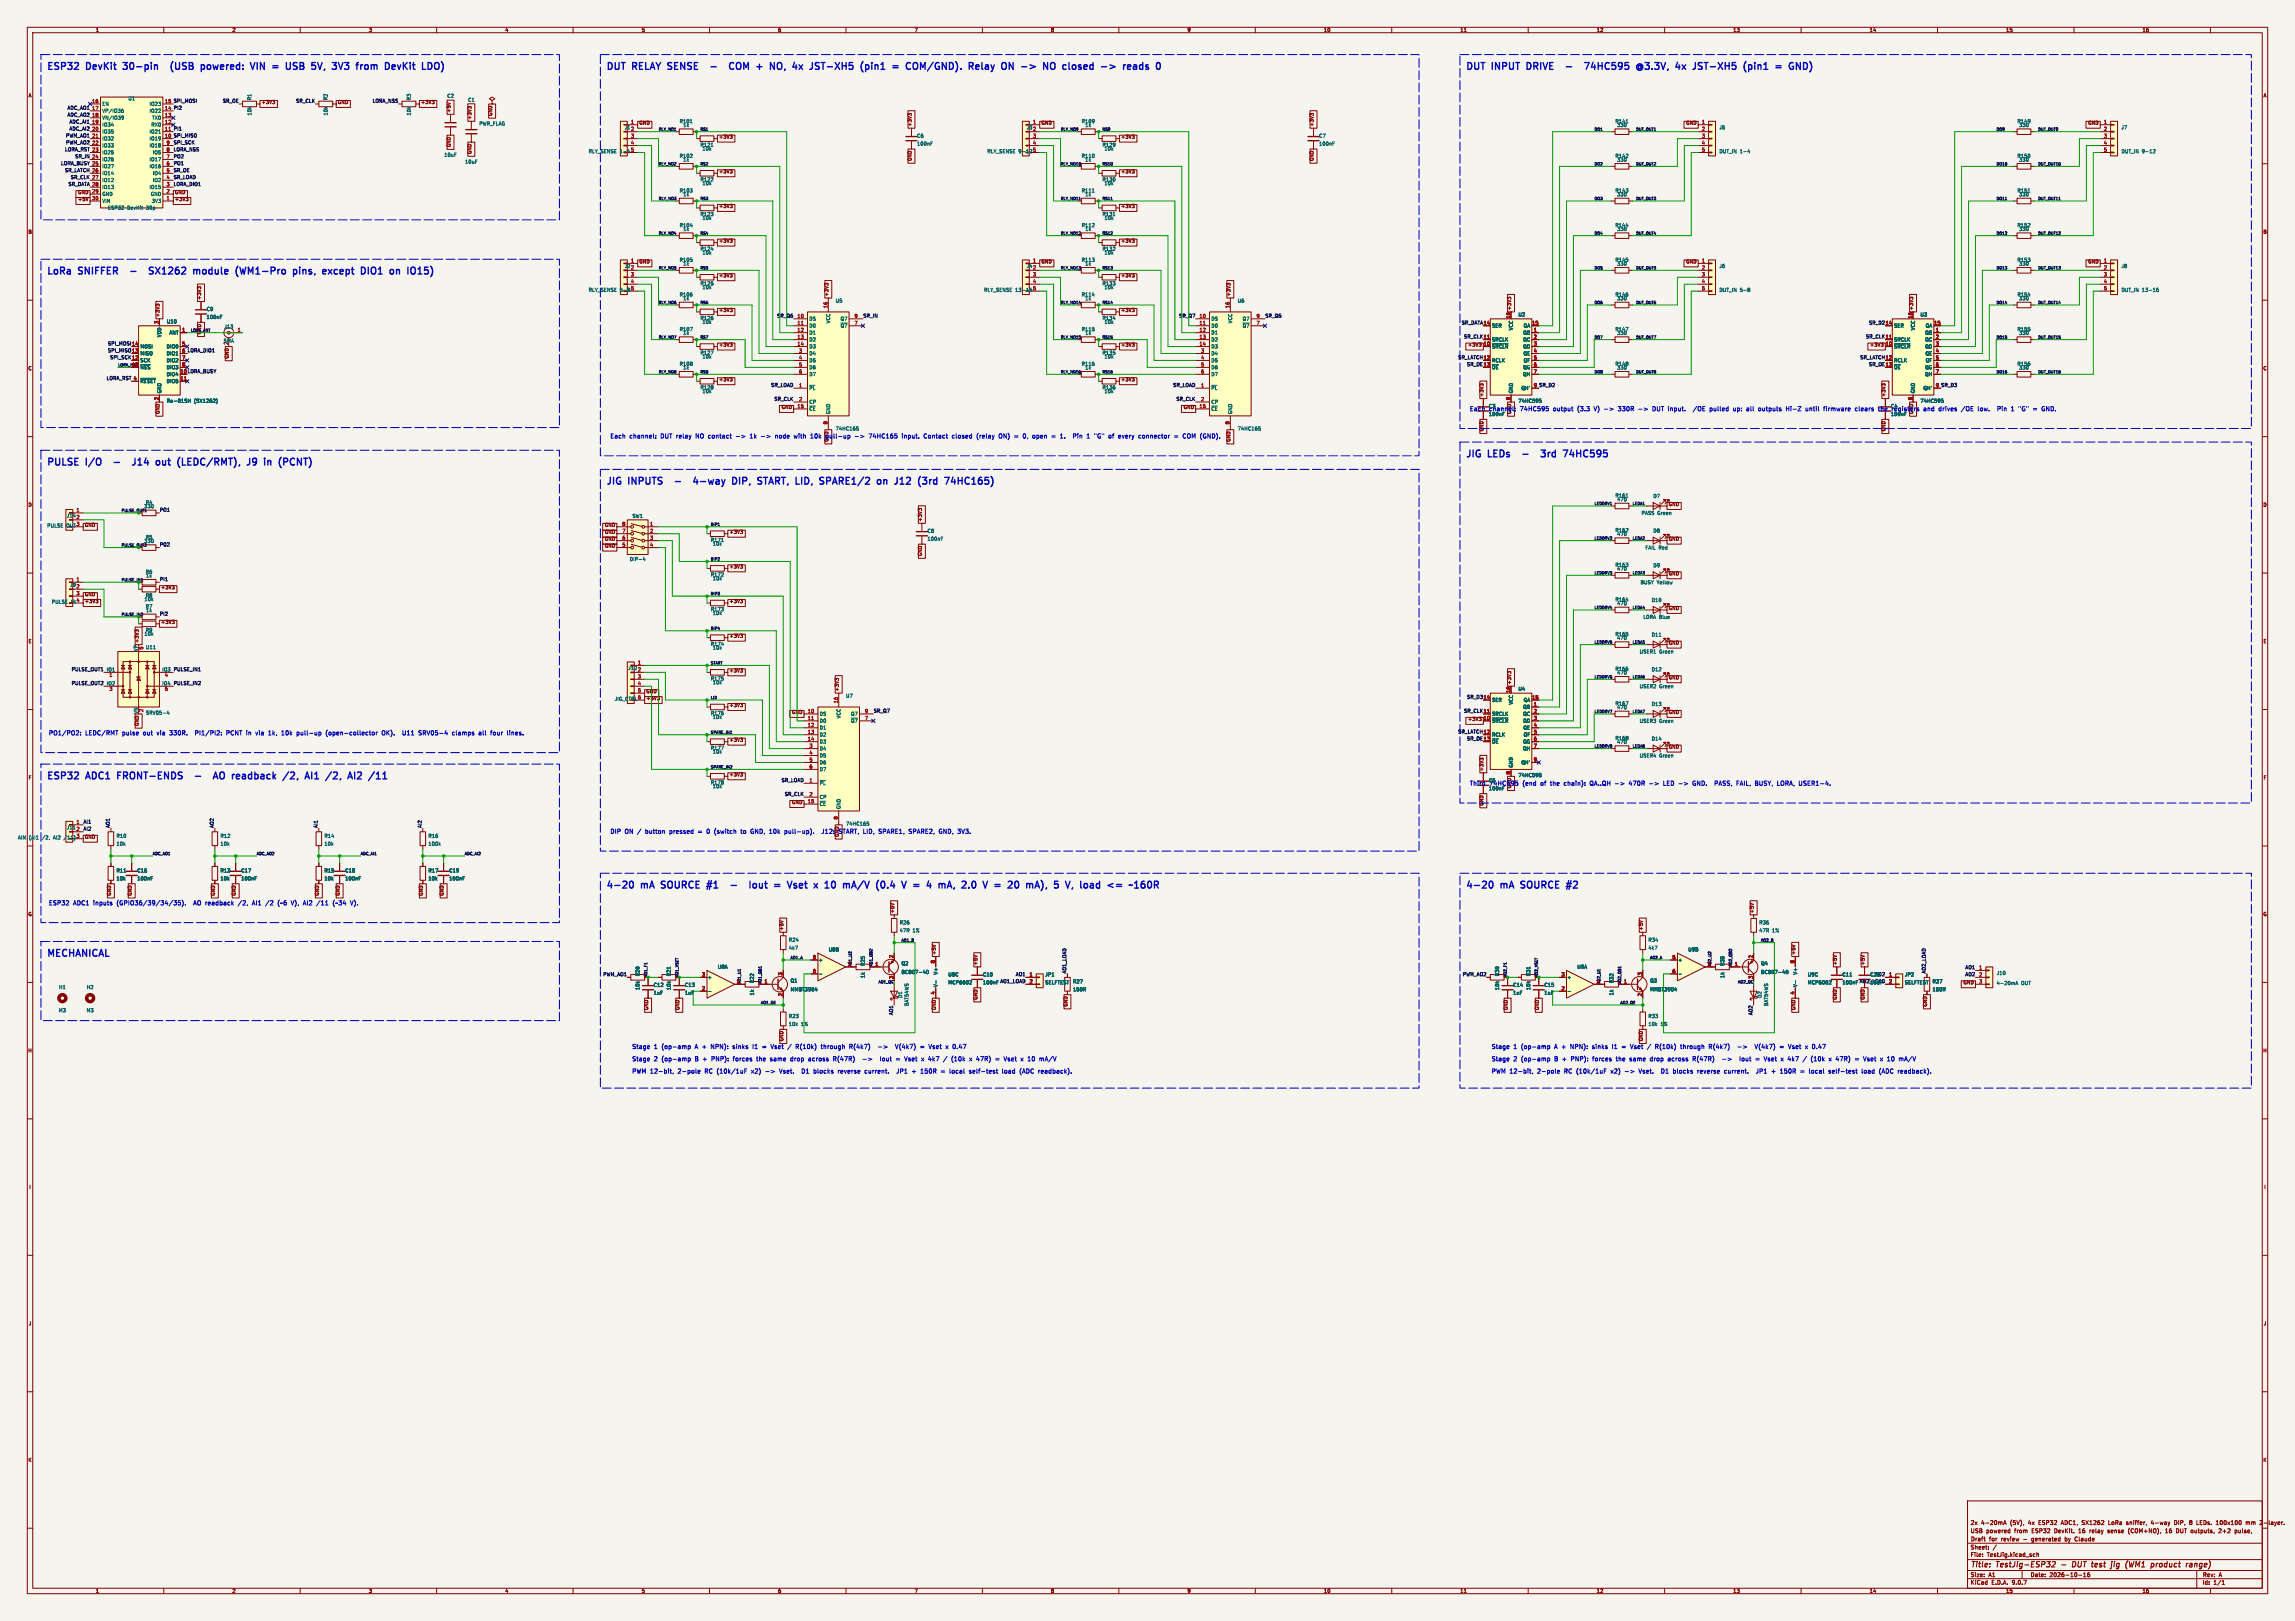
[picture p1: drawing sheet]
<svg xmlns="http://www.w3.org/2000/svg" width="841mm" height="594mm" viewBox="0 0 841 594" stroke-linecap="round" stroke-linejoin="round" font-family="sans-serif">
<defs><g id="words">
<g font-size="3.5" fill="#0000c2">
<text x="17" y="25.7">ESP32</text>
<text x="31.8" y="25.7">DevKit</text>
<text x="46.4" y="25.7">30-pin</text>
<text x="65.8" y="25.7">(USB</text>
<text x="77.8" y="25.7">powered:</text>
<text x="97.2" y="25.7">VIN</text>
<text x="106" y="25.7">=</text>
<text x="112" y="25.7">USB</text>
<text x="122.4" y="25.7">5V,</text>
<text x="131" y="25.7">3V3</text>
<text x="140.9" y="25.7">from</text>
<text x="152.3" y="25.7">DevKit</text>
<text x="222" y="25.7">DUT</text>
<text x="231.9" y="25.7">RELAY SENSE</text>
<text x="272.5" y="25.7">COM</text>
<text x="283.4" y="25.7">+</text>
<text x="289.4" y="25.7">NO,</text>
<text x="298.7" y="25.7">4x</text>
<text x="306" y="25.7">JST-XH5</text>
<text x="325.6" y="25.7">(pin1</text>
<text x="344.3" y="25.7">COM/GND).</text>
<text x="368.3" y="25.7">Relay</text>
<text x="381.3" y="25.7">ON</text>
<text x="389.4" y="25.7">-&gt;</text>
<text x="398.5" y="25.7">NO</text>
<text x="406.7" y="25.7">closed</text>
<text x="421.7" y="25.7">-&gt;</text>
<text x="537" y="25.7">DUT</text>
<text x="546.9" y="25.7">INPUT</text>
<text x="560.7" y="25.7">DRIVE</text>
<text x="586" y="25.7">74HC595</text>
<text x="605.9" y="25.7">@3.3V,</text>
<text x="621.3" y="25.7">4x</text>
<text x="628.6" y="25.7">JST-XH5</text>
<text x="648.2" y="25.7">(pin1</text>
<text x="660.9" y="25.7">=</text>
<text x="17" y="100.7">LoRa</text>
<text x="29" y="100.7">SNIFFER</text>
<text x="58.9" y="100.7">SX1262</text>
<text x="76.1" y="100.7">module</text>
<text x="92.6" y="100.7">(WM1-Pro</text>
<text x="114.6" y="100.7">pins,</text>
<text x="126.5" y="100.7">except</text>
<text x="141.5" y="100.7">DIO1</text>
<text x="153.1" y="100.7">on</text>
<text x="537" y="167.7">JIG</text>
<text x="545.5" y="167.7">LEDs</text>
<text x="569" y="167.7">3rd</text>
<text x="578.1" y="167.7">74HC595</text>
<text x="17" y="170.7">PULSE</text>
<text x="31.7" y="170.7">I/O</text>
<text x="52.8" y="170.7">J14</text>
<text x="62.4" y="170.7">out</text>
<text x="71.3" y="170.7">(LEDC/RMT),</text>
<text x="97.9" y="170.7">J9</text>
<text x="105" y="170.7">in</text>
<text x="111.4" y="170.7">(PCNT)</text>
<text x="222" y="177.7">JIG</text>
<text x="230.5" y="177.7">INPUTS</text>
<text x="258.4" y="177.7">4-way</text>
<text x="273.6" y="177.7">DIP,</text>
<text x="283.9" y="177.7">START, LID,</text>
<text x="308.6" y="177.7">SPARE1/2</text>
<text x="330.7" y="177.7">on</text>
<text x="338.1" y="177.7">J12</text>
<text x="347.7" y="177.7">(3rd</text>
<text x="358.5" y="177.7">74HC165)</text>
<text x="17" y="285.7">ESP32</text>
<text x="31.8" y="285.7">ADC1</text>
<text x="44.2" y="285.7">FRONT-ENDS</text>
<text x="83.6" y="285.7">AO</text>
<text x="91.3" y="285.7">readback</text>
<text x="111.1" y="285.7">/2,</text>
<text x="120.2" y="285.7">AI1</text>
<text x="128.8" y="285.7">/2,</text>
<text x="137.9" y="285.7">AI2</text>
<text x="222" y="325.7">4-20</text>
<text x="235.1" y="325.7">mA</text>
<text x="243.5" y="325.7">SOURCE</text>
<text x="261.3" y="325.7">#1</text>
<text x="280.9" y="325.7">Iout</text>
<text x="291" y="325.7">=</text>
<text x="297" y="325.7">Vset</text>
<text x="307.6" y="325.7">x</text>
<text x="312.5" y="325.7">10</text>
<text x="320.2" y="325.7">mA/V</text>
<text x="333.3" y="325.7">(0.4</text>
<text x="343.9" y="325.7">V</text>
<text x="348.9" y="325.7">=</text>
<text x="354.9" y="325.7">4</text>
<text x="360.2" y="325.7">mA,</text>
<text x="369.8" y="325.7">2.0</text>
<text x="378.6" y="325.7">V</text>
<text x="383.7" y="325.7">=</text>
<text x="389.7" y="325.7">20</text>
<text x="397.3" y="325.7">mA),</text>
<text x="408.6" y="325.7">5</text>
<text x="413.9" y="325.7">V,</text>
<text x="420.1" y="325.7">load</text>
<text x="537" y="325.7">4-20</text>
<text x="550.1" y="325.7">mA</text>
<text x="558.5" y="325.7">SOURCE</text>
<text x="576.3" y="325.7">#2</text>
<text x="17" y="350.7">MECHANICAL</text>
</g>
<g font-size="2.8" fill="#840000">
<text x="722" y="574.9">Title:</text>
<text x="731.7" y="574.9">TestJig-ESP32</text>
<text x="761.1" y="574.9">DUT test</text>
<text x="776.9" y="574.9">jig</text>
<text x="783" y="574.9">(WM1</text>
<text x="793.1" y="574.9">product</text>
<text x="806.8" y="574.9">range)</text>
</g>
<g font-size="2.2" fill="#0000c2">
<text x="538.5" y="150.8">Each</text>
<text x="557" y="150.8">74HC595</text>
<text x="569.3" y="150.8">output</text>
<text x="578.3" y="150.8">(3.3</text>
<text x="584.5" y="150.8">V)</text>
<text x="593.6" y="150.8">330R</text>
<text x="601.1" y="150.8">-&gt;</text>
<text x="606.5" y="150.8">DUT input.</text>
<text x="621.8" y="150.8">/OE</text>
<text x="628" y="150.8">pulled</text>
<text x="636.7" y="150.8">up:</text>
<text x="641.7" y="150.8">all</text>
<text x="646.2" y="150.8">outputs</text>
<text x="656.5" y="150.8">Hi-Z</text>
<text x="663.8" y="150.8">until</text>
<text x="670.5" y="150.8">firmware</text>
<text x="682.2" y="150.8">clears</text>
<text x="707.7" y="150.8">and</text>
<text x="713.4" y="150.8">drives</text>
<text x="721.9" y="150.8">/OE</text>
<text x="728" y="150.8">low.</text>
<text x="735.5" y="150.8">Pin</text>
<text x="740.6" y="150.8">1</text>
<text x="743.5" y="150.8">&quot;G&quot;</text>
<text x="748.9" y="150.8">=</text>
<text x="752.2" y="150.8">GND.</text>
<text x="223.5" y="160.8">Each</text>
<text x="230.6" y="160.8">channel:</text>
<text x="242.1" y="160.8">DUT relay</text>
<text x="255.2" y="160.8">NO contact</text>
<text x="275.5" y="160.8">1k</text>
<text x="279.6" y="160.8">-&gt;</text>
<text x="284.9" y="160.8">node</text>
<text x="292" y="160.8">with</text>
<text x="298.2" y="160.8">10k</text>
<text x="303.9" y="160.8">pull-up</text>
<text x="314.7" y="160.8">-&gt;</text>
<text x="320" y="160.8">74HC165</text>
<text x="332.2" y="160.8">input.</text>
<text x="340.4" y="160.8">Contact</text>
<text x="350.9" y="160.8">closed</text>
<text x="360" y="160.8">(relay</text>
<text x="368.3" y="160.8">ON)</text>
<text x="374.1" y="160.8">=</text>
<text x="377.4" y="160.8">0,</text>
<text x="381.1" y="160.8">open</text>
<text x="388.1" y="160.8">=</text>
<text x="396.5" y="160.8">Pin</text>
<text x="401.6" y="160.8">1</text>
<text x="404.5" y="160.8">&quot;G&quot;</text>
<text x="409.9" y="160.8">of</text>
<text x="413.6" y="160.8">every</text>
<text x="421.1" y="160.8">connector</text>
<text x="434.3" y="160.8">=</text>
<text x="437.6" y="160.8">COM (GND).</text>
<text x="17.8" y="269.5">PO1/PO2:</text>
<text x="31.2" y="269.5">LEDC/RMT</text>
<text x="44.8" y="269.5">pulse</text>
<text x="52.6" y="269.5">out</text>
<text x="57.7" y="269.5">via</text>
<text x="62.5" y="269.5">330R.</text>
<text x="72.1" y="269.5">PI1/PI2:</text>
<text x="83.7" y="269.5">PCNT in</text>
<text x="94.7" y="269.5">via</text>
<text x="99.5" y="269.5">1k,</text>
<text x="104.5" y="269.5">10k</text>
<text x="110.2" y="269.5">pull-up</text>
<text x="121" y="269.5">(open-collector</text>
<text x="141.7" y="269.5">OK).</text>
<text x="149.5" y="269.5">U11</text>
<text x="155.6" y="269.5">SRV05-4</text>
<text x="168" y="269.5">clamps</text>
<text x="177.9" y="269.5">all</text>
<text x="182.3" y="269.5">four</text>
<text x="188.5" y="269.5">lines.</text>
<text x="538.5" y="288">Third</text>
<text x="558" y="288">(end</text>
<text x="564.6" y="288">of</text>
<text x="568.4" y="288">the</text>
<text x="573.5" y="288">chain):</text>
<text x="583.1" y="288">QA..QH -&gt;</text>
<text x="597.7" y="288">470R</text>
<text x="605.2" y="288">-&gt;</text>
<text x="610.6" y="288">LED -&gt;</text>
<text x="621.6" y="288">GND.</text>
<text x="629.9" y="288">PASS,</text>
<text x="638.1" y="288">FAIL,</text>
<text x="645" y="288">BUSY,</text>
<text x="653.3" y="288">LORA, USER1-4.</text>
<text x="223.5" y="305.6">DIP</text>
<text x="228.8" y="305.6">ON /</text>
<text x="236.6" y="305.6">button</text>
<text x="245.6" y="305.6">pressed</text>
<text x="256.1" y="305.6">=</text>
<text x="259.5" y="305.6">0</text>
<text x="262.3" y="305.6">(switch</text>
<text x="272.2" y="305.6">to</text>
<text x="276" y="305.6">GND, 10k</text>
<text x="288.6" y="305.6">pull-up).</text>
<text x="302.6" y="305.6">J12:</text>
<text x="309" y="305.6">START, LID,</text>
<text x="323.8" y="305.6">SPARE1,</text>
<text x="335" y="305.6">SPARE2,</text>
<text x="346.2" y="305.6">GND, 3V3.</text>
<text x="17.8" y="331.8">ESP32</text>
<text x="26.8" y="331.8">ADC1 inputs</text>
<text x="42.9" y="331.8">(GPIO36/39/34/35).</text>
<text x="71.3" y="331.8">AO readback</text>
<text x="87.9" y="331.8">/2,</text>
<text x="93.2" y="331.8">AI1</text>
<text x="98.3" y="331.8">/2</text>
<text x="102.8" y="331.8">(~6</text>
<text x="107.9" y="331.8">V),</text>
<text x="112.5" y="331.8">AI2</text>
<text x="117.5" y="331.8">/11</text>
<text x="123.5" y="331.8">(~34</text>
<text x="130.2" y="331.8">V).</text>
<text x="231.5" y="384.5">Stage</text>
<text x="231.5" y="389">Stage</text>
<text x="239.6" y="384.5">1</text>
<text x="239.6" y="389">2</text>
<text x="242.5" y="384.5">(op-amp</text>
<text x="242.5" y="389">(op-amp</text>
<text x="254.8" y="384.5">A +</text>
<text x="254.8" y="389">B +</text>
<text x="260.9" y="384.5">NPN):</text>
<text x="261.1" y="389">PNP):</text>
<text x="269" y="384.5">sinks</text>
<text x="269.1" y="389">forces</text>
<text x="276.4" y="384.5">I1</text>
<text x="277.9" y="389">the</text>
<text x="280.1" y="384.5">=</text>
<text x="283" y="389">same</text>
<text x="283.4" y="384.5">Vset</text>
<text x="290.6" y="389">drop</text>
<text x="292.8" y="384.5">R(10k)</text>
<text x="297.3" y="389">across</text>
<text x="302.2" y="384.5">through</text>
<text x="306.5" y="389">R(47R)</text>
<text x="312.7" y="384.5">R(4k7)</text>
<text x="317.6" y="389">-&gt;</text>
<text x="323.5" y="384.5">-&gt;</text>
<text x="324.2" y="389">Iout</text>
<text x="330.2" y="384.5">V(4k7)</text>
<text x="333.5" y="389">Vset</text>
<text x="339.8" y="389">x 4k7</text>
<text x="342.7" y="384.5">Vset</text>
<text x="348.2" y="389">/</text>
<text x="349" y="384.5">x 0.47</text>
<text x="351.2" y="389">(10k</text>
<text x="358" y="389">x 47R)</text>
<text x="367.7" y="389">=</text>
<text x="371" y="389">Vset</text>
<text x="377.3" y="389">x 10</text>
<text x="384.4" y="389">mA/V</text>
<text x="546.5" y="389">Stage</text>
<text x="546.5" y="384.5">Stage</text>
<text x="554.5" y="389">2</text>
<text x="554.5" y="384.5">1</text>
<text x="557.4" y="389">(op-amp</text>
<text x="557.4" y="384.5">(op-amp</text>
<text x="569.7" y="389">B +</text>
<text x="569.7" y="384.5">A +</text>
<text x="575.8" y="384.5">NPN):</text>
<text x="576" y="389">PNP):</text>
<text x="584" y="384.5">sinks</text>
<text x="584.1" y="389">forces</text>
<text x="591.4" y="384.5">I1</text>
<text x="592.8" y="389">the</text>
<text x="595" y="384.5">=</text>
<text x="597.9" y="389">same</text>
<text x="598.4" y="384.5">Vset</text>
<text x="605.5" y="389">drop</text>
<text x="607.7" y="384.5">R(10k)</text>
<text x="612.2" y="389">across</text>
<text x="617.2" y="384.5">through</text>
<text x="621.4" y="389">R(47R)</text>
<text x="627.7" y="384.5">R(4k7)</text>
<text x="632.5" y="389">-&gt;</text>
<text x="638.4" y="384.5">-&gt;</text>
<text x="639.2" y="389">Iout</text>
<text x="645.1" y="384.5">V(4k7)</text>
<text x="648.5" y="389">Vset</text>
<text x="654.8" y="389">x 4k7</text>
<text x="657.7" y="384.5">Vset</text>
<text x="663.1" y="389">/</text>
<text x="664" y="384.5">x 0.47</text>
<text x="666.2" y="389">(10k</text>
<text x="672.9" y="389">x 47R)</text>
<text x="682.6" y="389">=</text>
<text x="686" y="389">Vset</text>
<text x="692.3" y="389">x 10</text>
<text x="699.3" y="389">mA/V</text>
<text x="231.5" y="393.5">PWM 12-bit,</text>
<text x="248.4" y="393.5">2-pole</text>
<text x="258.4" y="393.5">RC (10k/1uF</text>
<text x="275.7" y="393.5">x2)</text>
<text x="286.3" y="393.5">Vset.</text>
<text x="294.7" y="393.5">D1</text>
<text x="299.2" y="393.5">blocks</text>
<text x="308.2" y="393.5">reverse</text>
<text x="318.2" y="393.5">current.</text>
<text x="330.2" y="393.5">JP1</text>
<text x="335.9" y="393.5">+</text>
<text x="339.2" y="393.5">150R</text>
<text x="346.8" y="393.5">=</text>
<text x="350.1" y="393.5">local</text>
<text x="357.4" y="393.5">self-test</text>
<text x="369.7" y="393.5">load</text>
<text x="376.2" y="393.5">(ADC readback).</text>
<text x="546.5" y="393.5">PWM 12-bit,</text>
<text x="563.4" y="393.5">2-pole</text>
<text x="573.3" y="393.5">RC (10k/1uF</text>
<text x="590.7" y="393.5">x2)</text>
<text x="601.2" y="393.5">Vset.</text>
<text x="609.7" y="393.5">D1</text>
<text x="614.1" y="393.5">blocks</text>
<text x="623.2" y="393.5">reverse</text>
<text x="633.2" y="393.5">current.</text>
<text x="645.2" y="393.5">JP1</text>
<text x="650.9" y="393.5">+</text>
<text x="654.2" y="393.5">150R</text>
<text x="661.7" y="393.5">=</text>
<text x="665.1" y="393.5">local</text>
<text x="672.4" y="393.5">self-test</text>
<text x="684.6" y="393.5">load</text>
<text x="691.2" y="393.5">(ADC readback).</text>
</g>
<g font-size="2.2" fill="#006464">
<text x="545.6" y="150.8">channel:</text>
<text x="690.8" y="150.8">the</text>
<text x="695.9" y="150.8">registers</text>
<text x="545.7" y="288">74HC595</text>
</g>
<g font-size="2.1" fill="#840000">
<text x="722" y="562">USB</text>
<text x="722" y="559">2x</text>
<text x="725.9" y="559">4-20mA</text>
<text x="727.8" y="562">powered</text>
<text x="736.7" y="559">(5V),</text>
<text x="738.2" y="562">from</text>
<text x="743.4" y="559">4x</text>
<text x="744.7" y="562">ESP32</text>
<text x="747.3" y="559">ESP32</text>
<text x="753.1" y="562">DevKit.</text>
<text x="755.8" y="559">ADC1,</text>
<text x="762.1" y="562">16</text>
<text x="763.5" y="559">SX1262</text>
<text x="766.3" y="562">relay</text>
<text x="773.1" y="562">sense</text>
<text x="773.4" y="559">LoRa</text>
<text x="780.1" y="559">sniffer,</text>
<text x="780.8" y="562">(COM+NO),</text>
<text x="789.3" y="559">4-way</text>
<text x="794.6" y="562">16</text>
<text x="798" y="559">DIP,</text>
<text x="798.7" y="562">DUT outputs,</text>
<text x="803.7" y="559">8</text>
<text x="806.5" y="559">LEDs.</text>
<text x="813.8" y="559">100x100</text>
<text x="814.6" y="562">2+2</text>
<text x="820.6" y="562">pulse,</text>
<text x="824.8" y="559">mm</text>
<text x="830.1" y="559">2-layer.</text>
<text x="722" y="568">Sheet:</text>
<text x="722" y="565.2">Draft</text>
<text x="729.2" y="565.2">for</text>
<text x="734.1" y="565.2">review</text>
<text x="746.4" y="565.2">generated</text>
<text x="759.2" y="565.2">by</text>
<text x="763.5" y="565.2">Claude</text>
<text x="722" y="570.7">File:</text>
<text x="728.1" y="570.7">TestJig.kicad_sch</text>
<text x="722" y="580.9">KiCad</text>
<text x="722" y="578.1">Size:</text>
<text x="728.7" y="578.1">A1</text>
<text x="729.7" y="580.9">E.D.A.</text>
<text x="737.3" y="580.9">9.0.7</text>
<text x="744" y="578.1">Date:</text>
<text x="751" y="578.1">2026-10-16</text>
<text x="807" y="578.3">Rev:</text>
<text x="807" y="580.9">Id:</text>
<text x="811.1" y="580.9">1/1</text>
<text x="813.4" y="578.3">A</text>
</g>
<g font-size="1.8" fill="#840000">
<text x="35" y="11.9">1</text>
<text x="85" y="11.9">2</text>
<text x="135" y="11.9">3</text>
<text x="185" y="11.9">4</text>
<text x="235" y="11.9">5</text>
<text x="285" y="11.9">6</text>
<text x="335" y="11.9">7</text>
<text x="385" y="11.9">8</text>
<text x="435" y="11.9">9</text>
<text x="485" y="11.9">10</text>
<text x="535" y="11.9">11</text>
<text x="585" y="11.9">12</text>
<text x="635" y="11.9">13</text>
<text x="685" y="11.9">14</text>
<text x="735" y="11.9">15</text>
<text x="785" y="11.9">16</text>
<text x="10.3" y="35.9">A</text>
<text x="829.3" y="35.9">A</text>
<text x="95.7" y="38.2">+3V3</text>
<text x="123.7" y="38.2">GND</text>
<text x="154.1" y="38.2">+3V3</text>
<text x="165.2" y="41.4" transform="rotate(-90 165.2 41.4)">+5V</text>
<text x="172.8" y="44" transform="rotate(-90 172.8 44)">+3V3</text>
<text x="180.4" y="42.6" transform="rotate(-90 180.4 42.6)">GND</text>
<text x="234.2" y="45.8">GND</text>
<text x="334.1" y="46.5" transform="rotate(-90 334.1 46.5)">+3V3</text>
<text x="381.5" y="45.8">GND</text>
<text x="481.4" y="46.5" transform="rotate(-90 481.4 46.5)">+3V3</text>
<text x="617.7" y="45.8">GND</text>
<text x="765.1" y="45.8">GND</text>
<text x="263.4" y="50.9">+3V3</text>
<text x="410.7" y="50.9">+3V3</text>
<text x="165.2" y="54.1" transform="rotate(-90 165.2 54.1)">GND</text>
<text x="172.8" y="56.6" transform="rotate(-90 172.8 56.6)">GND</text>
<text x="334.1" y="59.2" transform="rotate(-90 334.1 59.2)">GND</text>
<text x="481.4" y="59.2" transform="rotate(-90 481.4 59.2)">GND</text>
<text x="263.4" y="63.6">+3V3</text>
<text x="410.7" y="63.6">+3V3</text>
<text x="28.5" y="71.2">GND 29</text>
<text x="64" y="71.2">GND</text>
<text x="28.5" y="73.8">+5V</text>
<text x="64" y="73.8">+3V3</text>
<text x="263.4" y="76.3">+3V3</text>
<text x="410.7" y="76.3">+3V3</text>
<text x="10.3" y="85.9">B</text>
<text x="263.4" y="89">+3V3</text>
<text x="410.7" y="89">+3V3</text>
<text x="829.2" y="85.9">B</text>
<text x="234.2" y="96.6">GND</text>
<text x="263.4" y="101.7">+3V3</text>
<text x="381.5" y="96.6">GND</text>
<text x="410.7" y="101.7">+3V3</text>
<text x="617.7" y="96.6">GND</text>
<text x="765.1" y="96.6">GND</text>
<text x="73.8" y="110" transform="rotate(-90 73.8 110)">+3V3</text>
<text x="303.6" y="108.7" transform="rotate(-90 303.6 108.7)">+3V3</text>
<text x="450.9" y="108.7" transform="rotate(-90 450.9 108.7)">+3V3</text>
<text x="58.5" y="116.4" transform="rotate(-90 58.5 116.4)">+3V3</text>
<text x="263.4" y="114.4">+3V3</text>
<text x="410.7" y="114.4">+3V3</text>
<text x="553.5" y="116.9" transform="rotate(-90 553.5 116.9)">16 +3V3</text>
<text x="700.8" y="116.9" transform="rotate(-90 700.8 116.9)">16 +3V3</text>
<text x="83.9" y="131.5" transform="rotate(-90 83.9 131.5)">GND 2</text>
<text x="263.4" y="127.1">+3V3</text>
<text x="410.7" y="127.1">+3V3</text>
<text x="537.8" y="127.1">+3V3</text>
<text x="685.1" y="127.1">+3V3</text>
<text x="10.3" y="135.9">C</text>
<text x="66" y="136.9">10 LORA_BUSY</text>
<text x="829.2" y="135.9">C</text>
<text x="263.4" y="139.8">+3V3</text>
<text x="410.7" y="139.8">+3V3</text>
<text x="286.3" y="150">GND</text>
<text x="433.6" y="150">GND</text>
<text x="543.7" y="145.6" transform="rotate(-90 543.7 145.6)">+3V3</text>
<text x="691" y="145.6" transform="rotate(-90 691 145.6)">+3V3</text>
<text x="58.5" y="151.9" transform="rotate(-90 58.5 151.9)">GND 2</text>
<text x="543.7" y="158.2" transform="rotate(-90 543.7 158.2)">GND</text>
<text x="691" y="158.2" transform="rotate(-90 691 158.2)">GND</text>
<text x="450.9" y="162" transform="rotate(-90 450.9 162)">GND</text>
<text x="10.3" y="185.9">D</text>
<text x="611.3" y="185.5">GND</text>
<text x="829.2" y="185.9">D</text>
<text x="337.9" y="191.3" transform="rotate(-90 337.9 191.3)">+3V3</text>
<text x="31" y="193.1">GND</text>
<text x="221.5" y="193.1">GND</text>
<text x="221.5" y="195.7">GND</text>
<text x="267.2" y="195.7">+3V3</text>
<text x="221.5" y="200.8">GND</text>
<text x="221.5" y="198.2">GND</text>
<text x="337.9" y="203.9" transform="rotate(-90 337.9 203.9)">GND</text>
<text x="611.3" y="198.2">GND</text>
<text x="267.2" y="208.4">+3V3</text>
<text x="58.9" y="216">+3V3</text>
<text x="611.3" y="210.9">GND</text>
<text x="31" y="218.5">GND</text>
<text x="31" y="221.1">+3V3</text>
<text x="267.2" y="221.1">+3V3</text>
<text x="611.3" y="223.6">GND</text>
<text x="58.9" y="228.7">+3V3</text>
<text x="267.2" y="233.8">+3V3</text>
<text x="10.3" y="235.9">E</text>
<text x="50.5" y="238.8" transform="rotate(-90 50.5 238.8)">VP +3V3</text>
<text x="611.3" y="236.3">GND</text>
<text x="829.3" y="235.9">E</text>
<text x="267.2" y="246.5">+3V3</text>
<text x="611.3" y="249">GND</text>
<text x="236.7" y="256.6">+3V3</text>
<text x="236.7" y="254.1">GND</text>
<text x="307.4" y="253.5" transform="rotate(-90 307.4 253.5)">+3V3</text>
<text x="553.5" y="254" transform="rotate(-90 553.5 254)">16 +3V3</text>
<text x="267.2" y="259.2">+3V3</text>
<text x="290.1" y="261.7">GND</text>
<text x="611.3" y="261.7">GND</text>
<text x="50.9" y="266.2" transform="rotate(-90 50.9 266.2)">GND VN</text>
<text x="537.8" y="264.3">+3V3</text>
<text x="267.2" y="271.9">+3V3</text>
<text x="611.3" y="274.4">GND</text>
<text x="10.3" y="285.9">F</text>
<text x="267.2" y="284.6">+3V3</text>
<text x="543.7" y="282.7" transform="rotate(-90 543.7 282.7)">+3V3</text>
<text x="829.3" y="285.9">F</text>
<text x="290.1" y="294.7">GND</text>
<text x="543.7" y="295.4" transform="rotate(-90 543.7 295.4)">GND</text>
<text x="31" y="307.4">GND</text>
<text x="40.7" y="328.4" transform="rotate(-90 40.7 328.4)">GND</text>
<text x="48.4" y="328.4" transform="rotate(-90 48.4 328.4)">GND</text>
<text x="78.8" y="328.4" transform="rotate(-90 78.8 328.4)">GND</text>
<text x="86.5" y="328.4" transform="rotate(-90 86.5 328.4)">GND</text>
<text x="116.9" y="328.4" transform="rotate(-90 116.9 328.4)">GND</text>
<text x="124.6" y="328.4" transform="rotate(-90 124.6 328.4)">GND</text>
<text x="155" y="328.4" transform="rotate(-90 155 328.4)">GND</text>
<text x="162.7" y="328.4" transform="rotate(-90 162.7 328.4)">GND</text>
<text x="10.3" y="335.9">G</text>
<text x="327.8" y="334.8" transform="rotate(-90 327.8 334.8)">+5V</text>
<text x="642.7" y="334.8" transform="rotate(-90 642.7 334.8)">+5V</text>
<text x="829.2" y="335.9">G</text>
<text x="287.1" y="341.2" transform="rotate(-90 287.1 341.2)">+5V</text>
<text x="602.1" y="341.2" transform="rotate(-90 602.1 341.2)">+5V</text>
<text x="343" y="350" transform="rotate(-90 343 350)">+5V</text>
<text x="358.2" y="353.9" transform="rotate(-90 358.2 353.9)">+5V</text>
<text x="658" y="350" transform="rotate(-90 658 350)">+5V</text>
<text x="673.2" y="353.9" transform="rotate(-90 673.2 353.9)">+5V</text>
<text x="683.4" y="353.9" transform="rotate(-90 683.4 353.9)">+5V</text>
<text x="719.3" y="360.8">GND</text>
<text x="237.6" y="370.3" transform="rotate(-90 237.6 370.3)">GND</text>
<text x="249" y="370.3" transform="rotate(-90 249 370.3)">GND</text>
<text x="343" y="370.3" transform="rotate(-90 343 370.3)">GND</text>
<text x="358.2" y="366.5" transform="rotate(-90 358.2 366.5)">GND</text>
<text x="391.3" y="369" transform="rotate(-90 391.3 369)">GND</text>
<text x="552.5" y="370.3" transform="rotate(-90 552.5 370.3)">GND</text>
<text x="564" y="370.3" transform="rotate(-90 564 370.3)">GND</text>
<text x="658" y="370.3" transform="rotate(-90 658 370.3)">GND</text>
<text x="673.2" y="366.5" transform="rotate(-90 673.2 366.5)">GND</text>
<text x="683.4" y="366.5" transform="rotate(-90 683.4 366.5)">GND</text>
<text x="706.2" y="369" transform="rotate(-90 706.2 369)">GND</text>
<text x="287.1" y="381.7" transform="rotate(-90 287.1 381.7)">GND</text>
<text x="602.1" y="381.7" transform="rotate(-90 602.1 381.7)">GND</text>
<text x="10.2" y="385.9">H</text>
<text x="829.2" y="385.9">H</text>
<text x="10.6" y="435.9">I</text>
<text x="829.6" y="435.9">I</text>
<text x="10.4" y="485.9">J</text>
<text x="829.4" y="485.9">J</text>
<text x="10.3" y="535.9">K</text>
<text x="829.2" y="535.9">K</text>
<text x="35" y="583.9">1</text>
<text x="85" y="583.9">2</text>
<text x="135" y="583.9">3</text>
<text x="185" y="583.9">4</text>
<text x="235" y="583.9">5</text>
<text x="285" y="583.9">6</text>
<text x="335" y="583.9">7</text>
<text x="385" y="583.9">8</text>
<text x="435" y="583.9">9</text>
<text x="485" y="583.9">10</text>
<text x="535" y="583.9">11</text>
<text x="585" y="583.9">12</text>
<text x="635" y="583.9">13</text>
<text x="685" y="583.9">14</text>
<text x="735" y="583.9">15</text>
<text x="785" y="583.9">16</text>
</g>
<g font-size="1.8" fill="#0f0f0f">
<text x="24.6" y="40.3">ADC_AO1</text>
<text x="63.5" y="37.8">SPI_MOSI</text>
<text x="63.5" y="40.3">PI2</text>
<text x="81.5" y="37.8">SR_OE</text>
<text x="108.4" y="37.8">SR_CLK</text>
<text x="136.4" y="37.8">LORA_NSS</text>
<text x="24.6" y="42.8">ADC_AO2</text>
<text x="25.3" y="45.4">ADC_AI1</text>
<text x="25.3" y="47.9">ADC_AI2</text>
<text x="63.5" y="47.9">PI1</text>
<text x="24" y="50.5">PWM_AO1</text>
<text x="24" y="53">PWM_AO2</text>
<text x="63.5" y="53">SPI_SCK</text>
<text x="63.5" y="50.5">SPI_MISO</text>
<text x="23.7" y="55.5">LORA_RST 23</text>
<text x="27.4" y="58.1">SR_IN 24</text>
<text x="63.5" y="58.1">PO2</text>
<text x="63.5" y="55.5">LORA_NSS</text>
<text x="22.2" y="60.6">LORA_BUSY 25</text>
<text x="23.7" y="63.2">SR_LATCH 26</text>
<text x="25.8" y="65.7">SR_CLK 27</text>
<text x="63.5" y="63.2">SR_OE</text>
<text x="63.5" y="60.6">PO1</text>
<text x="63.5" y="65.7">SR_LOAD</text>
<text x="25" y="68.2">SR_DATA 28</text>
<text x="63.5" y="68.2">LORA_DIO1</text>
<text x="284.6" y="116.5">SR_Q6</text>
<text x="316.2" y="116.5">SR_IN</text>
<text x="432" y="116.5">SR_Q7</text>
<text x="463.5" y="116.5">SR_Q6</text>
<text x="535.5" y="119">SR_DATA14</text>
<text x="684.8" y="119">SR_D2</text>
<text x="73.8" y="122.7" transform="rotate(-90 73.8 122.7)">GND</text>
<text x="536.3" y="124.1">SR_CLK11</text>
<text x="683.7" y="124.1">SR_CLK11</text>
<text x="39.4" y="126.7">SPI_MOSI 14</text>
<text x="39.4" y="129.2">SPI_MISO 13</text>
<text x="40.3" y="131.7">SPI_SCK 12</text>
<text x="66.6" y="129.3">6 LORA_DIO1</text>
<text x="534.2" y="131.7">SR_LATCH12</text>
<text x="681.5" y="131.7">SR_LATCH12</text>
<text x="537.4" y="134.3">SR_OE13</text>
<text x="684.8" y="134.3">SR_OE13</text>
<text x="38.9" y="139.4">LORA_RST 4</text>
<text x="282.5" y="141.9">SR_LOAD</text>
<text x="429.8" y="141.9">SR_LOAD</text>
<text x="561.9" y="142">9 SR_D2</text>
<text x="709.2" y="142">9 SR_D3</text>
<text x="283.6" y="147">SR_CLK</text>
<text x="430.9" y="147">SR_CLK</text>
<text x="52.7" y="186.4">330</text>
<text x="58.4" y="187.6">PO1</text>
<text x="52.7" y="199.1">330</text>
<text x="58.4" y="200.3">PO2</text>
<text x="58.4" y="213">PI1</text>
<text x="58.4" y="225.7">PI2</text>
<text x="26.1" y="246">PULSE_OUT1</text>
<text x="26.1" y="251.1">PULSE_OUT2</text>
<text x="63.5" y="251.1">PULSE_IN2</text>
<text x="63.5" y="246">PULSE_IN1</text>
<text x="537.4" y="256.2">SR_D3</text>
<text x="320" y="261.3">SR_Q7</text>
<text x="536.3" y="261.3">SR_CLK11</text>
<text x="534.2" y="268.9">SR_LATCH12</text>
<text x="537.4" y="271.4">SR_OE13</text>
<text x="286.3" y="286.7">SR_LOAD</text>
<text x="287.4" y="291.7">SR_CLK</text>
<text x="30.5" y="301.9">AI1</text>
<text x="30.5" y="304.4">AI2</text>
<text x="40.3" y="303.5" transform="rotate(-90 40.3 303.5)">AO1</text>
<text x="78.4" y="303.5" transform="rotate(-90 78.4 303.5)">AO2</text>
<text x="116.5" y="303.5" transform="rotate(-90 116.5 303.5)">AI1</text>
<text x="154.6" y="303.5" transform="rotate(-90 154.6 303.5)">AI2</text>
<text x="220.9" y="357.8">PWM_AO1</text>
<text x="372.1" y="357.8">AO1</text>
<text x="390.8" y="356.9" transform="rotate(-90 390.8 356.9)">AO1_LOAD</text>
<text x="535.9" y="357.8">PWM_AO2</text>
<text x="687" y="357.8">AO2</text>
<text x="705.8" y="356.9" transform="rotate(-90 705.8 356.9)">AO2_LOAD</text>
<text x="720.1" y="357.8">AO2</text>
<text x="720.1" y="355.2">AO1</text>
<text x="366.4" y="360.3">AO1_LOAD</text>
<text x="681.4" y="360.3">AO2_LOAD</text>
<text x="327.3" y="372.1" transform="rotate(-90 327.3 372.1)">AO1</text>
<text x="642.3" y="372.1" transform="rotate(-90 642.3 372.1)">AO2</text>
</g>
<g font-size="1.8" fill="#a90000">
<text x="33.6" y="37.8">16</text>
<text x="33.6" y="40.4">17</text>
<text x="60.3" y="37.8">15</text>
<text x="60.3" y="40.4">14</text>
<text x="33.6" y="42.9">18</text>
<text x="33.6" y="45.5">19</text>
<text x="60.3" y="42.9">13</text>
<text x="60.3" y="45.5">12</text>
<text x="231.1" y="45.5">1</text>
<text x="378.4" y="45.5">1</text>
<text x="623.5" y="45.5">1</text>
<text x="770.8" y="45.5">1</text>
<text x="33.6" y="48">20</text>
<text x="33.6" y="50.5">21</text>
<text x="33.6" y="53.1">22</text>
<text x="60.3" y="48">11</text>
<text x="60.3" y="50.5">10</text>
<text x="60.9" y="53.1">9</text>
<text x="231.1" y="48">2</text>
<text x="231.1" y="50.5">3</text>
<text x="231.1" y="53.1">4</text>
<text x="378.4" y="50.5">3</text>
<text x="378.4" y="53.1">4</text>
<text x="623.5" y="48">2</text>
<text x="623.5" y="50.5">3</text>
<text x="623.5" y="53.1">4</text>
<text x="770.8" y="48">2</text>
<text x="770.8" y="50.5">3</text>
<text x="770.8" y="53.1">4</text>
<text x="60.9" y="55.6">8</text>
<text x="60.9" y="58.2">7</text>
<text x="623.5" y="55.6">5</text>
<text x="770.8" y="55.6">5</text>
<text x="60.9" y="60.7">6</text>
<text x="60.9" y="63.2">5</text>
<text x="60.9" y="65.8">4</text>
<text x="60.9" y="68.3">3</text>
<text x="60.9" y="70.9">2</text>
<text x="33.6" y="73.4">30</text>
<text x="60.9" y="73.4">1</text>
<text x="231.1" y="96.3">1</text>
<text x="231.1" y="101.3">3</text>
<text x="378.4" y="96.3">1</text>
<text x="378.4" y="101.3">3</text>
<text x="623.5" y="96.3">1</text>
<text x="623.5" y="98.8">2</text>
<text x="623.5" y="101.3">3</text>
<text x="770.8" y="96.3">1</text>
<text x="770.8" y="98.8">2</text>
<text x="770.8" y="101.3">3</text>
<text x="231.1" y="103.9">4</text>
<text x="378.4" y="103.9">4</text>
<text x="623.5" y="103.9">4</text>
<text x="623.5" y="106.4">5</text>
<text x="770.8" y="103.9">4</text>
<text x="770.8" y="106.4">5</text>
<text x="303.3" y="113.1" transform="rotate(-90 303.3 113.1)">16</text>
<text x="450.6" y="113.1" transform="rotate(-90 450.6 113.1)">16</text>
<text x="58.2" y="118.8" transform="rotate(-90 58.2 118.8)">3</text>
<text x="292.1" y="116.6">10</text>
<text x="292.1" y="119.1">11</text>
<text x="313" y="116.6">9</text>
<text x="313" y="119.1">7</text>
<text x="439.4" y="116.6">10</text>
<text x="439.4" y="119.1">11</text>
<text x="460.3" y="116.6">9</text>
<text x="460.3" y="119.1">7</text>
<text x="543.5" y="119.1">14</text>
<text x="553.5" y="116.9" transform="rotate(-90 553.5 116.9)">16</text>
<text x="561.3" y="119.1">15</text>
<text x="690.8" y="119.1">14</text>
<text x="700.8" y="116.9" transform="rotate(-90 700.8 116.9)">16</text>
<text x="708.6" y="119.1">15</text>
<text x="66.6" y="121.7">1</text>
<text x="86.9" y="121.7">1</text>
<text x="292.1" y="121.7">12</text>
<text x="292.1" y="124.2">13</text>
<text x="439.4" y="121.7">12</text>
<text x="439.4" y="124.2">13</text>
<text x="543.5" y="124.2">11</text>
<text x="561.9" y="121.7">1</text>
<text x="561.9" y="124.2">2</text>
<text x="690.8" y="124.2">11</text>
<text x="709.2" y="121.7">1</text>
<text x="709.2" y="124.2">2</text>
<text x="48.2" y="126.7">14</text>
<text x="48.2" y="129.3">13</text>
<text x="48.2" y="131.8">12</text>
<text x="66.6" y="126.7">5</text>
<text x="66.6" y="131.8">7</text>
<text x="66.6" y="129.3">6</text>
<text x="292.1" y="126.7">14</text>
<text x="292.7" y="129.3">3</text>
<text x="292.7" y="131.8">4</text>
<text x="439.4" y="126.7">14</text>
<text x="440" y="129.3">3</text>
<text x="440" y="131.8">4</text>
<text x="543.5" y="126.7">10</text>
<text x="543.5" y="131.8">12</text>
<text x="561.9" y="126.7">3</text>
<text x="561.9" y="129.3">4</text>
<text x="561.9" y="131.8">5</text>
<text x="690.8" y="126.7">10</text>
<text x="690.8" y="131.8">12</text>
<text x="709.2" y="126.7">3</text>
<text x="709.2" y="129.3">4</text>
<text x="709.2" y="131.8">5</text>
<text x="48.2" y="134.4">15</text>
<text x="66" y="136.9">10</text>
<text x="66.6" y="134.4">8</text>
<text x="292.7" y="134.4">5</text>
<text x="292.7" y="136.9">6</text>
<text x="440" y="134.4">5</text>
<text x="440" y="136.9">6</text>
<text x="543.5" y="134.4">13</text>
<text x="561.9" y="134.4">6</text>
<text x="561.9" y="136.9">7</text>
<text x="690.8" y="134.4">13</text>
<text x="709.2" y="134.4">6</text>
<text x="709.2" y="136.9">7</text>
<text x="48.8" y="139.4">4</text>
<text x="66" y="139.4">11</text>
<text x="292.7" y="142">1</text>
<text x="440" y="142">1</text>
<text x="561.9" y="142">9</text>
<text x="709.2" y="142">9</text>
<text x="58.2" y="146.8" transform="rotate(-90 58.2 146.8)">2</text>
<text x="292.1" y="149.6">15</text>
<text x="292.7" y="147.1">2</text>
<text x="439.4" y="149.6">15</text>
<text x="440" y="147.1">2</text>
<text x="553.5" y="146.8" transform="rotate(-90 553.5 146.8)">8</text>
<text x="700.8" y="146.8" transform="rotate(-90 700.8 146.8)">8</text>
<text x="303.3" y="155.6" transform="rotate(-90 303.3 155.6)">8</text>
<text x="450.6" y="155.6" transform="rotate(-90 450.6 155.6)">8</text>
<text x="27.9" y="187.7">1</text>
<text x="227.9" y="192.8">8</text>
<text x="227.9" y="195.3">7</text>
<text x="227.9" y="197.9">6</text>
<text x="238.1" y="192.8">1</text>
<text x="238.1" y="195.3">2</text>
<text x="238.1" y="197.9">3</text>
<text x="227.9" y="200.4">5</text>
<text x="238.1" y="200.4">4</text>
<text x="27.9" y="213.1">1</text>
<text x="27.9" y="218.2">3</text>
<text x="52.8" y="238.2" transform="rotate(-90 52.8 238.2)">5</text>
<text x="233.6" y="243.6">1</text>
<text x="39.9" y="248.4">1</text>
<text x="60.3" y="248.4">4</text>
<text x="233.6" y="248.7">3</text>
<text x="233.6" y="251.2">4</text>
<text x="39.9" y="253.4">3</text>
<text x="60.3" y="253.4">6</text>
<text x="233.6" y="253.7">5</text>
<text x="233.6" y="256.3">6</text>
<text x="307.1" y="257.9" transform="rotate(-90 307.1 257.9)">16</text>
<text x="543.5" y="256.3">14</text>
<text x="553.5" y="254" transform="rotate(-90 553.5 254)">16</text>
<text x="561.3" y="256.3">15</text>
<text x="52.8" y="261.1" transform="rotate(-90 52.8 261.1)">2</text>
<text x="295.9" y="261.4">10</text>
<text x="295.9" y="263.9">11</text>
<text x="316.8" y="261.4">9</text>
<text x="316.8" y="263.9">7</text>
<text x="543.5" y="263.9">10</text>
<text x="543.5" y="261.4">11</text>
<text x="561.9" y="258.8">1</text>
<text x="561.9" y="261.4">2</text>
<text x="561.9" y="263.9">3</text>
<text x="295.9" y="266.4">12</text>
<text x="295.9" y="269">13</text>
<text x="543.5" y="269">12</text>
<text x="561.9" y="266.4">4</text>
<text x="561.9" y="269">5</text>
<text x="295.9" y="271.5">14</text>
<text x="296.5" y="274.1">3</text>
<text x="543.5" y="271.5">13</text>
<text x="561.9" y="271.5">6</text>
<text x="561.9" y="274.1">7</text>
<text x="296.5" y="276.6">4</text>
<text x="296.5" y="279.1">5</text>
<text x="296.5" y="281.7">6</text>
<text x="561.9" y="279.1">9</text>
<text x="296.5" y="286.8">1</text>
<text x="553.5" y="283.9" transform="rotate(-90 553.5 283.9)">8</text>
<text x="296.5" y="291.8">2</text>
<text x="295.9" y="294.4">15</text>
<text x="27.9" y="302">1</text>
<text x="27.9" y="304.5">2</text>
<text x="307.1" y="300.4" transform="rotate(-90 307.1 300.4)">8</text>
<text x="297.7" y="351.5">5</text>
<text x="327.4" y="351.2" transform="rotate(-90 327.4 351.2)">2</text>
<text x="342.6" y="353.1" transform="rotate(-90 342.6 353.1)">8</text>
<text x="612.7" y="351.5">5</text>
<text x="642.4" y="351.2" transform="rotate(-90 642.4 351.2)">2</text>
<text x="657.6" y="353.1" transform="rotate(-90 657.6 353.1)">8</text>
<text x="257.1" y="357.9">3</text>
<text x="286.8" y="357.6" transform="rotate(-90 286.8 357.6)">3</text>
<text x="297.7" y="356.6">6</text>
<text x="310.4" y="354.1">7</text>
<text x="320.6" y="354.1">1</text>
<text x="327.4" y="358.8" transform="rotate(-90 327.4 358.8)">3</text>
<text x="377.1" y="357.9">1</text>
<text x="572.1" y="357.9">3</text>
<text x="601.7" y="357.6" transform="rotate(-90 601.7 357.6)">3</text>
<text x="612.7" y="356.6">6</text>
<text x="625.4" y="354.1">7</text>
<text x="635.6" y="354.1">1</text>
<text x="642.4" y="358.8" transform="rotate(-90 642.4 358.8)">3</text>
<text x="692.1" y="357.9">1</text>
<text x="725.1" y="355.3">1</text>
<text x="725.1" y="357.9">2</text>
<text x="257.1" y="363">2</text>
<text x="269.8" y="360.4">1</text>
<text x="280" y="360.4">1</text>
<text x="286.8" y="365.2" transform="rotate(-90 286.8 365.2)">2</text>
<text x="342.6" y="364.6" transform="rotate(-90 342.6 364.6)">4</text>
<text x="377.1" y="360.4">2</text>
<text x="572.1" y="363">2</text>
<text x="584.8" y="360.4">1</text>
<text x="594.9" y="360.4">1</text>
<text x="601.7" y="365.2" transform="rotate(-90 601.7 365.2)">2</text>
<text x="657.6" y="364.6" transform="rotate(-90 657.6 364.6)">4</text>
<text x="692.1" y="360.4">2</text>
<text x="725.1" y="360.4">3</text>
</g>
<g font-size="1.8" fill="#006464">
<text x="37.3" y="39">EN</text>
<text x="37.3" y="41.5">VP/IO36</text>
<text x="46.9" y="37">U1</text>
<text x="54.6" y="39">IO23</text>
<text x="54.6" y="41.5">IO22</text>
<text x="92.3" y="36.9" transform="rotate(-90 92.3 36.9)">R1</text>
<text x="120.2" y="36.9" transform="rotate(-90 120.2 36.9)">R2</text>
<text x="150.7" y="36.9" transform="rotate(-90 150.7 36.9)">R3</text>
<text x="163.8" y="36">C2</text>
<text x="171.4" y="37.5">C1</text>
<text x="37.3" y="44">VN/IO39</text>
<text x="37.3" y="46.6">IO34</text>
<text x="55.3" y="46.6">RX0</text>
<text x="55.6" y="44">TX0</text>
<text x="92.3" y="42.5" transform="rotate(-90 92.3 42.5)">10k</text>
<text x="120.2" y="42.5" transform="rotate(-90 120.2 42.5)">10k</text>
<text x="150.7" y="42.5" transform="rotate(-90 150.7 42.5)">10k</text>
<text x="175.5" y="46.2">PWR_FLAG</text>
<text x="228.7" y="47.6">J1</text>
<text x="248.9" y="45.3">R101</text>
<text x="250.2" y="46.7">1k</text>
<text x="376.1" y="47.6">J3</text>
<text x="396.2" y="45.3">R109</text>
<text x="397.6" y="46.7">1k</text>
<text x="591.8" y="45.3">R141</text>
<text x="592.4" y="46.7">330</text>
<text x="629.9" y="47.6">J5</text>
<text x="739.1" y="45.3">R149</text>
<text x="739.8" y="46.7">330</text>
<text x="777.2" y="47.6">J7</text>
<text x="37.3" y="49.1">IO35</text>
<text x="37.3" y="51.7">IO32</text>
<text x="54.6" y="49.1">IO21</text>
<text x="54.6" y="51.7">IO19</text>
<text x="256.5" y="54">R121</text>
<text x="335.9" y="50.7">C6</text>
<text x="335.9" y="53.6">100nF</text>
<text x="378.4" y="48">2</text>
<text x="403.8" y="54">R129</text>
<text x="483.2" y="50.7">C7</text>
<text x="483.2" y="53.6">100nF</text>
<text x="37.3" y="54.2">IO33</text>
<text x="37.3" y="56.7">IO25</text>
<text x="37.3" y="59.3">IO26</text>
<text x="54.6" y="54.2">IO18</text>
<text x="54.6" y="59.3">IO17</text>
<text x="55.8" y="56.7">IO5</text>
<text x="162.7" y="57.6">10uF</text>
<text x="215.6" y="56.3">RLY_SENSE 1-4</text>
<text x="231.1" y="55.6">5</text>
<text x="248.9" y="58">R102</text>
<text x="250.2" y="59.4">1k</text>
<text x="257.3" y="55.4">10k</text>
<text x="361.7" y="56.3">RLY_SENSE 9-12</text>
<text x="378.4" y="55.6">5</text>
<text x="396.2" y="58">R110</text>
<text x="397.6" y="59.4">1k</text>
<text x="404.6" y="55.4">10k</text>
<text x="591.8" y="58">R142</text>
<text x="592.4" y="59.4">330</text>
<text x="629.9" y="56.3">DUT_IN</text>
<text x="637.6" y="56.3">1-4</text>
<text x="739.1" y="58">R150</text>
<text x="739.8" y="59.4">330</text>
<text x="777.2" y="56.3">DUT_IN</text>
<text x="784.9" y="56.3">9-12</text>
<text x="37.3" y="61.8">IO27</text>
<text x="37.3" y="64.4">IO14</text>
<text x="54.6" y="61.8">IO16</text>
<text x="55.8" y="64.4">IO4</text>
<text x="170.3" y="60.2">10uF</text>
<text x="37.3" y="66.9">IO12</text>
<text x="37.3" y="69.4">IO13</text>
<text x="37.3" y="72">GND</text>
<text x="54.6" y="69.4">IO15</text>
<text x="55.1" y="72">GND</text>
<text x="55.8" y="66.9">IO2</text>
<text x="248.9" y="70.7">R103</text>
<text x="256.5" y="66.7">R122</text>
<text x="257.3" y="68.1">10k</text>
<text x="396.2" y="70.7">R111</text>
<text x="403.8" y="66.7">R130</text>
<text x="404.6" y="68.1">10k</text>
<text x="591.8" y="70.7">R143</text>
<text x="739.1" y="70.7">R151</text>
<text x="37.3" y="74.5">VIN</text>
<text x="39.4" y="77">ESP32</text>
<text x="46.6" y="77">DevKit</text>
<text x="53.7" y="77">30p</text>
<text x="55.5" y="74.5">3V3</text>
<text x="250.2" y="72.1">1k</text>
<text x="397.6" y="72.1">1k</text>
<text x="592.4" y="72.1">330</text>
<text x="739.8" y="72.1">330</text>
<text x="248.9" y="83.4">R104</text>
<text x="256.5" y="79.4">R123</text>
<text x="257.3" y="80.8">10k</text>
<text x="396.2" y="83.4">R112</text>
<text x="403.8" y="79.4">R131</text>
<text x="404.6" y="80.8">10k</text>
<text x="591.8" y="83.4">R144</text>
<text x="739.1" y="83.4">R152</text>
<text x="250.2" y="84.8">1k</text>
<text x="397.6" y="84.8">1k</text>
<text x="592.4" y="84.8">330</text>
<text x="739.8" y="84.8">330</text>
<text x="256.5" y="92.1">R124</text>
<text x="257.3" y="93.5">10k</text>
<text x="403.8" y="92.1">R132</text>
<text x="404.6" y="93.5">10k</text>
<text x="228.7" y="98.4">J2</text>
<text x="231.1" y="98.8">2</text>
<text x="248.9" y="96.1">R105</text>
<text x="250.2" y="97.5">1k</text>
<text x="376.1" y="98.4">J4</text>
<text x="378.4" y="98.8">2</text>
<text x="396.2" y="96.1">R113</text>
<text x="397.6" y="97.5">1k</text>
<text x="591.8" y="96.1">R145</text>
<text x="592.4" y="97.5">330</text>
<text x="629.9" y="98.4">J6</text>
<text x="739.1" y="96.1">R153</text>
<text x="739.8" y="97.5">330</text>
<text x="777.2" y="98.4">J8</text>
<text x="215.6" y="107.1">RLY_SENSE 5-8</text>
<text x="231.1" y="106.4">5</text>
<text x="256.5" y="104.8">R125</text>
<text x="257.3" y="106.2">10k</text>
<text x="360.5" y="107.1">RLY_SENSE 13-16</text>
<text x="378.4" y="106.4">5</text>
<text x="403.8" y="104.8">R133</text>
<text x="404.6" y="106.2">10k</text>
<text x="629.9" y="107.1">DUT_IN</text>
<text x="637.6" y="107.1">5-8</text>
<text x="777.2" y="107.1">DUT_IN</text>
<text x="784.9" y="107.1">13-16</text>
<text x="248.9" y="108.8">R106</text>
<text x="250.2" y="110.2">1k</text>
<text x="306.1" y="111.1">U5</text>
<text x="396.2" y="108.8">R114</text>
<text x="397.6" y="110.2">1k</text>
<text x="453.4" y="111.1">U6</text>
<text x="591.8" y="108.8">R146</text>
<text x="592.4" y="110.2">330</text>
<text x="739.1" y="108.8">R154</text>
<text x="739.8" y="110.2">330</text>
<text x="61" y="118.7">U10</text>
<text x="75.6" y="114.2">C9</text>
<text x="75.6" y="117.1">100nF</text>
<text x="256.5" y="117.5">R126</text>
<text x="257.3" y="118.9">10k</text>
<text x="296.4" y="117.7">DS</text>
<text x="304.4" y="118.6" transform="rotate(-90 304.4 118.6)">VCC</text>
<text x="307.9" y="117.7">Q7</text>
<text x="403.8" y="117.5">R134</text>
<text x="404.6" y="118.9">10k</text>
<text x="443.7" y="117.7">DS</text>
<text x="451.7" y="118.6" transform="rotate(-90 451.7 118.6)">VCC</text>
<text x="455.2" y="117.7">Q7</text>
<text x="556.3" y="116.2">U2</text>
<text x="703.6" y="116.2">U3</text>
<text x="59.3" y="123.7" transform="rotate(-90 59.3 123.7)">VDD</text>
<text x="61.9" y="122.8">ANT</text>
<text x="81.8" y="125.8">SMA</text>
<text x="82" y="120.6">J13</text>
<text x="248.9" y="121.5">R107</text>
<text x="250.2" y="122.9">1k</text>
<text x="296.4" y="120.2">D0</text>
<text x="296.4" y="122.8">D1</text>
<text x="296.4" y="125.3">D2</text>
<text x="307.9" y="120.2">~{Q7}</text>
<text x="396.2" y="121.5">R115</text>
<text x="397.6" y="122.9">1k</text>
<text x="443.7" y="120.2">D0</text>
<text x="443.7" y="122.8">D1</text>
<text x="443.7" y="125.3">D2</text>
<text x="455.2" y="120.2">~{Q7}</text>
<text x="546.6" y="120.2">SER</text>
<text x="546.6" y="125.3">SRCLK</text>
<text x="554.6" y="121.2" transform="rotate(-90 554.6 121.2)">VCC</text>
<text x="558" y="122.8">QB</text>
<text x="558" y="125.3">QC</text>
<text x="558.2" y="120.2">QA</text>
<text x="591.8" y="121.5">R147</text>
<text x="592.4" y="122.9">330</text>
<text x="693.9" y="120.2">SER</text>
<text x="693.9" y="125.3">SRCLK</text>
<text x="701.9" y="121.2" transform="rotate(-90 701.9 121.2)">VCC</text>
<text x="705.3" y="122.8">QB</text>
<text x="705.3" y="125.3">QC</text>
<text x="705.5" y="120.2">QA</text>
<text x="739.1" y="121.5">R155</text>
<text x="739.8" y="122.9">330</text>
<text x="51.3" y="127.9">MOSI</text>
<text x="51.3" y="130.4">MISO</text>
<text x="60.9" y="127.9">DIO0</text>
<text x="60.9" y="130.4">DIO1</text>
<text x="256.5" y="130.2">R127</text>
<text x="257.3" y="131.6">10k</text>
<text x="296.4" y="127.9">D3</text>
<text x="296.4" y="130.4">D4</text>
<text x="403.8" y="130.2">R135</text>
<text x="404.6" y="131.6">10k</text>
<text x="443.7" y="127.9">D3</text>
<text x="443.7" y="130.4">D4</text>
<text x="546.6" y="127.9">~{SRCLR}</text>
<text x="558" y="127.9">QD</text>
<text x="558.1" y="130.4">QE</text>
<text x="693.9" y="127.9">~{SRCLR}</text>
<text x="705.3" y="127.9">QD</text>
<text x="705.5" y="130.4">QE</text>
<text x="51.3" y="132.9">SCK</text>
<text x="51.3" y="135.5">~{NSS}</text>
<text x="60.9" y="132.9">DIO2</text>
<text x="60.9" y="135.5">DIO3</text>
<text x="248.9" y="134.2">R108</text>
<text x="250.2" y="135.6">1k</text>
<text x="296.4" y="132.9">D5</text>
<text x="296.4" y="135.5">D6</text>
<text x="396.2" y="134.2">R116</text>
<text x="397.6" y="135.6">1k</text>
<text x="443.7" y="132.9">D5</text>
<text x="443.7" y="135.5">D6</text>
<text x="546.6" y="132.9">RCLK</text>
<text x="546.6" y="135.5">~{OE}</text>
<text x="558" y="135.5">QG</text>
<text x="558.2" y="132.9">QF</text>
<text x="591.8" y="134.2">R148</text>
<text x="592.4" y="135.6">330</text>
<text x="693.9" y="132.9">RCLK</text>
<text x="693.9" y="135.5">~{OE}</text>
<text x="705.3" y="135.5">QG</text>
<text x="705.5" y="132.9">QF</text>
<text x="739.1" y="134.2">R156</text>
<text x="739.8" y="135.6">330</text>
<text x="51.3" y="140.6">~{RESET}</text>
<text x="60.9" y="138">DIO4</text>
<text x="60.9" y="140.6">DIO5</text>
<text x="256.5" y="142.9">R128</text>
<text x="296.4" y="138">D7</text>
<text x="296.4" y="143.1">~{PL}</text>
<text x="403.8" y="142.9">R136</text>
<text x="443.7" y="138">D7</text>
<text x="443.7" y="143.1">~{PL}</text>
<text x="557.4" y="143.1">QH'</text>
<text x="558" y="138">QH</text>
<text x="704.7" y="143.1">QH'</text>
<text x="705.3" y="138">QH</text>
<text x="59.3" y="144.3" transform="rotate(-90 59.3 144.3)">GND</text>
<text x="61" y="147.8">Ra-01SH</text>
<text x="71.1" y="147.8">(SX1262)</text>
<text x="257.3" y="144.3">10k</text>
<text x="296.4" y="148.2">CP</text>
<text x="404.6" y="144.3">10k</text>
<text x="443.7" y="148.2">CP</text>
<text x="545.5" y="149.7">C3</text>
<text x="554.6" y="144.3" transform="rotate(-90 554.6 144.3)">GND</text>
<text x="556.3" y="147.8">74HC595</text>
<text x="692.8" y="149.7">C4</text>
<text x="701.9" y="144.3" transform="rotate(-90 701.9 144.3)">GND</text>
<text x="703.6" y="147.8">74HC595</text>
<text x="296.4" y="150.7">~{CE}</text>
<text x="304.4" y="151.9" transform="rotate(-90 304.4 151.9)">GND</text>
<text x="443.7" y="150.7">~{CE}</text>
<text x="451.7" y="151.9" transform="rotate(-90 451.7 151.9)">GND</text>
<text x="545.5" y="152.6">100nF</text>
<text x="692.8" y="152.6">100nF</text>
<text x="306.1" y="157.9">74HC165</text>
<text x="453.4" y="157.9">74HC165</text>
<text x="53.3" y="185">R4</text>
<text x="591.8" y="182.5">R161</text>
<text x="592.4" y="183.9">470</text>
<text x="605.7" y="182.7">D7</text>
<text x="24.3" y="189.8">J14</text>
<text x="27.9" y="190.2">2</text>
<text x="231.6" y="190">SW1</text>
<text x="601.4" y="188.9">PASS Green</text>
<text x="17.1" y="193.5">PULSE</text>
<text x="24.3" y="193.5">OUT</text>
<text x="27.9" y="192.8">3</text>
<text x="53.3" y="197.7">R5</text>
<text x="339.7" y="195.4">C8</text>
<text x="591.8" y="195.2">R162</text>
<text x="592.4" y="196.6">470</text>
<text x="605.7" y="195.4">D8</text>
<text x="260.3" y="198.7">R171</text>
<text x="261.1" y="200.1">10k</text>
<text x="339.7" y="198.3">100nF</text>
<text x="602.8" y="201.6">FAIL</text>
<text x="607.8" y="201.6">Red</text>
<text x="230.6" y="205.8">DIP-4</text>
<text x="591.8" y="207.9">R163</text>
<text x="592.4" y="209.3">470</text>
<text x="605.7" y="208.1">D9</text>
<text x="25.5" y="215.2">J9</text>
<text x="27.9" y="215.6">2</text>
<text x="53.3" y="210.4">R6</text>
<text x="53.4" y="211.8">1k</text>
<text x="260.3" y="211.4">R172</text>
<text x="261.1" y="212.8">10k</text>
<text x="601" y="214.3">BUSY</text>
<text x="607.1" y="214.3">Yellow</text>
<text x="18.8" y="221.4">PULSE</text>
<text x="26" y="221.4">IN</text>
<text x="27.9" y="220.7">4</text>
<text x="52.8" y="220.5">10k</text>
<text x="53.3" y="219.1">R8</text>
<text x="591.8" y="220.6">R164</text>
<text x="592.4" y="222">470</text>
<text x="605.1" y="220.8">D10</text>
<text x="53.3" y="223.1">R7</text>
<text x="53.4" y="224.5">1k</text>
<text x="260.3" y="224.1">R173</text>
<text x="261.1" y="225.5">10k</text>
<text x="602" y="227">LORA Blue</text>
<text x="52.8" y="233.2">10k</text>
<text x="53.3" y="231.8">R9</text>
<text x="591.8" y="233.3">R165</text>
<text x="605.1" y="233.5">D11</text>
<text x="53.3" y="238.1">U11</text>
<text x="260.3" y="236.8">R174</text>
<text x="261.1" y="238.2">10k</text>
<text x="592.4" y="234.7">470</text>
<text x="600.7" y="239.7">USER1</text>
<text x="608" y="239.7">Green</text>
<text x="230.1" y="245.7">J12</text>
<text x="591.8" y="246">R166</text>
<text x="39" y="246.1">IO1</text>
<text x="39" y="251.2">IO2</text>
<text x="59.3" y="246.1">IO3</text>
<text x="59.3" y="251.2">IO4</text>
<text x="233.6" y="246.1">2</text>
<text x="260.3" y="249.5">R175</text>
<text x="261.1" y="250.9">10k</text>
<text x="592.4" y="247.4">470</text>
<text x="605.1" y="246.2">D12</text>
<text x="225.1" y="257">JIG_CTRL</text>
<text x="309.9" y="255.9">U7</text>
<text x="546.6" y="257.4">SER</text>
<text x="556.3" y="253.3">U4</text>
<text x="558.2" y="257.4">QA</text>
<text x="600.7" y="252.4">USER2</text>
<text x="608" y="252.4">Green</text>
<text x="53.3" y="262.1">SRV05-4</text>
<text x="260.3" y="262.2">R176</text>
<text x="261.1" y="263.6">10k</text>
<text x="300.2" y="262.5">DS</text>
<text x="308.2" y="263.4" transform="rotate(-90 308.2 263.4)">VCC</text>
<text x="311.7" y="262.5">Q7</text>
<text x="546.6" y="262.5">SRCLK</text>
<text x="554.6" y="258.3" transform="rotate(-90 554.6 258.3)">VCC</text>
<text x="558" y="259.9">QB</text>
<text x="558" y="262.5">QC</text>
<text x="591.8" y="258.7">R167</text>
<text x="592.4" y="260.1">470</text>
<text x="605.1" y="258.9">D13</text>
<text x="300.2" y="265">D0</text>
<text x="300.2" y="267.6">D1</text>
<text x="311.7" y="265">~{Q7}</text>
<text x="546.6" y="265">~{SRCLR}</text>
<text x="558" y="265">QD</text>
<text x="558.1" y="267.6">QE</text>
<text x="600.7" y="265.1">USER3</text>
<text x="608" y="265.1">Green</text>
<text x="260.3" y="274.9">R177</text>
<text x="300.2" y="270.1">D2</text>
<text x="300.2" y="272.6">D3</text>
<text x="300.2" y="275.2">D4</text>
<text x="546.6" y="270.1">RCLK</text>
<text x="546.6" y="272.6">~{OE}</text>
<text x="558" y="275.2">QH</text>
<text x="558" y="272.6">QG</text>
<text x="558.2" y="270.1">QF</text>
<text x="591.8" y="271.4">R168</text>
<text x="592.4" y="272.8">470</text>
<text x="605.1" y="271.6">D14</text>
<text x="261.1" y="276.3">10k</text>
<text x="300.2" y="277.7">D5</text>
<text x="300.2" y="280.3">D6</text>
<text x="554.6" y="281.4" transform="rotate(-90 554.6 281.4)">GND</text>
<text x="557.4" y="280.3">QH'</text>
<text x="600.7" y="277.8">USER4</text>
<text x="608" y="277.8">Green</text>
<text x="260.3" y="287.6">R178</text>
<text x="300.2" y="282.8">D7</text>
<text x="300.2" y="287.9">~{PL}</text>
<text x="545.5" y="286.9">C5</text>
<text x="556.3" y="284.9">74HC595</text>
<text x="261.1" y="289">10k</text>
<text x="300.2" y="293">CP</text>
<text x="545.5" y="289.8">100nF</text>
<text x="300.2" y="295.5">~{CE}</text>
<text x="308.2" y="296.7" transform="rotate(-90 308.2 296.7)">GND</text>
<text x="24.3" y="304.1">J11</text>
<text x="309.9" y="302.7">74HC165</text>
<text x="6.4" y="307.8">AIN</text>
<text x="10.6" y="307.8">(AI1</text>
<text x="15.6" y="307.8">/2,</text>
<text x="19.9" y="307.8">AI2</text>
<text x="23.9" y="307.8">/11)</text>
<text x="27.9" y="307.1">3</text>
<text x="42.5" y="310.1">10k</text>
<text x="42.5" y="307.2">R10</text>
<text x="80.6" y="310.1">10k</text>
<text x="80.6" y="307.2">R12</text>
<text x="118.7" y="310.1">10k</text>
<text x="118.7" y="307.2">R14</text>
<text x="156.8" y="307.2">R16</text>
<text x="156.8" y="310.1">100k</text>
<text x="42.5" y="322.8">10k</text>
<text x="42.5" y="319.9">R11</text>
<text x="50.2" y="322.8">100nF</text>
<text x="50.2" y="319.9">C16</text>
<text x="80.6" y="322.8">10k</text>
<text x="80.6" y="319.9">R13</text>
<text x="88.3" y="322.8">100nF</text>
<text x="88.3" y="319.9">C17</text>
<text x="118.7" y="322.8">10k</text>
<text x="118.7" y="319.9">R15</text>
<text x="126.4" y="322.8">100nF</text>
<text x="126.4" y="319.9">C18</text>
<text x="156.8" y="322.8">10k</text>
<text x="156.8" y="319.9">R17</text>
<text x="164.5" y="322.8">100nF</text>
<text x="164.5" y="319.9">C19</text>
<text x="329.6" y="341.9">47R</text>
<text x="329.6" y="339">R26</text>
<text x="334.4" y="341.9">1%</text>
<text x="644.5" y="341.9">47R</text>
<text x="644.5" y="339">R36</text>
<text x="649.4" y="341.9">1%</text>
<text x="288.9" y="345.3">R24</text>
<text x="603.9" y="345.3">R34</text>
<text x="288.9" y="348.2">4k7</text>
<text x="299.8" y="352.7">+</text>
<text x="303.5" y="348.8">U8B</text>
<text x="330.2" y="353.9">Q2</text>
<text x="603.9" y="348.2">4k7</text>
<text x="614.8" y="352.7">+</text>
<text x="618.5" y="348.8">U9B</text>
<text x="645.2" y="353.9">Q4</text>
<text x="234.5" y="357.9" transform="rotate(-90 234.5 357.9)">R20</text>
<text x="246" y="357.9" transform="rotate(-90 246 357.9)">R21</text>
<text x="259.2" y="359">+</text>
<text x="262.9" y="355.2">U8A</text>
<text x="317.1" y="358.5" transform="rotate(-90 317.1 358.5)">1k</text>
<text x="317.1" y="354.1" transform="rotate(-90 317.1 354.1)">R25</text>
<text x="330.2" y="357.1">BC807-40</text>
<text x="343.8" y="357.3" transform="rotate(-90 343.8 357.3)">V+</text>
<text x="347.3" y="358">U8C</text>
<text x="360" y="358">C10</text>
<text x="382.9" y="358">JP1</text>
<text x="549.5" y="357.9" transform="rotate(-90 549.5 357.9)">R30</text>
<text x="560.9" y="357.9" transform="rotate(-90 560.9 357.9)">R31</text>
<text x="574.2" y="359">+</text>
<text x="577.9" y="355.2">U9A</text>
<text x="632.1" y="358.5" transform="rotate(-90 632.1 358.5)">1k</text>
<text x="632.1" y="354.1" transform="rotate(-90 632.1 354.1)">R35</text>
<text x="645.2" y="357.1">BC807-40</text>
<text x="658.7" y="357.3" transform="rotate(-90 658.7 357.3)">V+</text>
<text x="662.3" y="358">U9C</text>
<text x="675" y="358">C11</text>
<text x="685.2" y="358">C20</text>
<text x="697.9" y="358">JP2</text>
<text x="731.5" y="357.5">J10</text>
<text x="21.5" y="362.6">H1</text>
<text x="31.6" y="362.6">H2</text>
<text x="234.5" y="363" transform="rotate(-90 234.5 363)">10k</text>
<text x="239.4" y="364.7">1uF</text>
<text x="239.4" y="361.8">C12</text>
<text x="246" y="363" transform="rotate(-90 246 363)">10k</text>
<text x="250.8" y="364.7">1uF</text>
<text x="250.8" y="361.8">C13</text>
<text x="276.5" y="364.9" transform="rotate(-90 276.5 364.9)">1k</text>
<text x="276.5" y="360.4" transform="rotate(-90 276.5 360.4)">R22</text>
<text x="289.6" y="360.2">Q1</text>
<text x="289.6" y="363.4">MMBT3904</text>
<text x="330.7" y="365.8" transform="rotate(-90 330.7 365.8)">D1</text>
<text x="343.8" y="361.8" transform="rotate(-90 343.8 361.8)">V-</text>
<text x="347.3" y="360.9">MCP6002</text>
<text x="360" y="360.9">100nF</text>
<text x="382.9" y="360.9">SELFTEST</text>
<text x="393.1" y="363.4">150R</text>
<text x="393.1" y="360.5">R27</text>
<text x="549.5" y="363" transform="rotate(-90 549.5 363)">10k</text>
<text x="554.4" y="364.7">1uF</text>
<text x="554.4" y="361.8">C14</text>
<text x="560.9" y="363" transform="rotate(-90 560.9 363)">10k</text>
<text x="565.8" y="364.7">1uF</text>
<text x="565.8" y="361.8">C15</text>
<text x="591.4" y="364.9" transform="rotate(-90 591.4 364.9)">1k</text>
<text x="591.4" y="360.4" transform="rotate(-90 591.4 360.4)">R32</text>
<text x="604.5" y="360.2">Q3</text>
<text x="604.5" y="363.4">MMBT3904</text>
<text x="645.7" y="365.8" transform="rotate(-90 645.7 365.8)">D2</text>
<text x="658.7" y="361.8" transform="rotate(-90 658.7 361.8)">V-</text>
<text x="662.3" y="360.9">MCP6002</text>
<text x="675" y="360.9">100nF</text>
<text x="685.2" y="360.9">10uF</text>
<text x="697.9" y="360.9">SELFTEST</text>
<text x="708" y="363.4">150R</text>
<text x="708" y="360.5">R37</text>
<text x="731.5" y="361.1">4-20mA</text>
<text x="740.7" y="361.1">OUT</text>
<text x="21.4" y="371.1">M3</text>
<text x="31.6" y="371.1">M3</text>
<text x="333.1" y="368.8" transform="rotate(-90 333.1 368.8)">BAT54WS</text>
<text x="648.1" y="368.8" transform="rotate(-90 648.1 368.8)">BAT54WS</text>
<text x="288.9" y="373.2">R23</text>
<text x="288.9" y="376.1">10k</text>
<text x="293.5" y="376.1">1%</text>
<text x="603.9" y="373.2">R33</text>
<text x="603.9" y="376.1">10k</text>
<text x="608.5" y="376.1">1%</text>
</g>
<g font-size="1.8" fill="#0000c2">
<text x="553.8" y="151.9" transform="rotate(-90 553.8 151.9)">GND 8</text>
<text x="701.1" y="151.9" transform="rotate(-90 701.1 151.9)">GND 8</text>
<text x="303.6" y="162" transform="rotate(-90 303.6 162)">GND</text>
<text x="553.8" y="289" transform="rotate(-90 553.8 289)">GND 8</text>
<text x="307.4" y="306.8" transform="rotate(-90 307.4 306.8)">GND</text>
</g>
<g font-size="1.4" fill="#0f0f0f">
<text x="241.3" y="48">RLY_NO1</text>
<text x="256.5" y="48">RS1</text>
<text x="388.6" y="48">RLY_NO9</text>
<text x="403.9" y="48">RS9</text>
<text x="584.2" y="48">DO1</text>
<text x="599.4" y="48">DUT_OUT1</text>
<text x="731.5" y="48">DO9</text>
<text x="746.8" y="48">DUT_OUT9</text>
<text x="241.3" y="60.7">RLY_NO2</text>
<text x="256.5" y="60.7">RS2</text>
<text x="388.6" y="60.7">RLY_NO10</text>
<text x="403.9" y="60.7">RS10</text>
<text x="584.2" y="60.7">DO2</text>
<text x="599.4" y="60.7">DUT_OUT2</text>
<text x="731.5" y="60.7">DO10</text>
<text x="746.8" y="60.7">DUT_OUT10</text>
<text x="241.3" y="73.4">RLY_NO3</text>
<text x="256.5" y="73.4">RS3</text>
<text x="388.6" y="73.4">RLY_NO11</text>
<text x="403.9" y="73.4">RS11</text>
<text x="584.2" y="73.4">DO3</text>
<text x="599.4" y="73.4">DUT_OUT3</text>
<text x="731.5" y="73.4">DO11</text>
<text x="746.8" y="73.4">DUT_OUT11</text>
<text x="241.3" y="86.1">RLY_NO4</text>
<text x="256.5" y="86.1">RS4</text>
<text x="388.6" y="86.1">RLY_NO12</text>
<text x="403.9" y="86.1">RS12</text>
<text x="584.2" y="86.1">DO4</text>
<text x="599.4" y="86.1">DUT_OUT4</text>
<text x="731.5" y="86.1">DO12</text>
<text x="746.8" y="86.1">DUT_OUT12</text>
<text x="241.3" y="98.8">RLY_NO5</text>
<text x="256.5" y="98.8">RS5</text>
<text x="388.6" y="98.8">RLY_NO13</text>
<text x="403.9" y="98.8">RS13</text>
<text x="584.2" y="98.8">DO5</text>
<text x="599.4" y="98.8">DUT_OUT5</text>
<text x="731.5" y="98.8">DO13</text>
<text x="746.8" y="98.8">DUT_OUT13</text>
<text x="241.3" y="111.5">RLY_NO6</text>
<text x="256.5" y="111.5">RS6</text>
<text x="388.6" y="111.5">RLY_NO14</text>
<text x="403.9" y="111.5">RS14</text>
<text x="584.2" y="111.5">DO6</text>
<text x="599.4" y="111.5">DUT_OUT6</text>
<text x="731.5" y="111.5">DO14</text>
<text x="746.8" y="111.5">DUT_OUT14</text>
<text x="69.8" y="121.6">LORA_ANT</text>
<text x="241.3" y="124.2">RLY_NO7</text>
<text x="256.5" y="124.2">RS7</text>
<text x="388.6" y="124.2">RLY_NO15</text>
<text x="403.9" y="124.2">RS15</text>
<text x="584.2" y="124.2">DO7</text>
<text x="599.4" y="124.2">DUT_OUT7</text>
<text x="731.5" y="124.2">DO15</text>
<text x="746.8" y="124.2">DUT_OUT15</text>
<text x="43.2" y="134.3">LORA_NSS</text>
<text x="241.3" y="136.9">RLY_NO8</text>
<text x="256.5" y="136.9">RS8</text>
<text x="388.6" y="136.9">RLY_NO16</text>
<text x="403.9" y="136.9">RS16</text>
<text x="584.2" y="136.9">DO8</text>
<text x="599.4" y="136.9">DUT_OUT8</text>
<text x="731.5" y="136.9">DO16</text>
<text x="746.8" y="136.9">DUT_OUT16</text>
<text x="584.2" y="185.1">LEDDRV1</text>
<text x="598.2" y="185.1">LEDA1</text>
<text x="44.4" y="187.7">PULSE_OUT1</text>
<text x="260.3" y="192.8">DIP1</text>
<text x="584.2" y="197.8">LEDDRV2</text>
<text x="598.2" y="197.8">LEDA2</text>
<text x="44.4" y="200.4">PULSE_OUT2</text>
<text x="260.3" y="205.5">DIP2</text>
<text x="44.4" y="213.1">PULSE_IN1</text>
<text x="584.2" y="210.5">LEDDRV3</text>
<text x="598.2" y="210.5">LEDA3</text>
<text x="260.3" y="218.2">DIP3</text>
<text x="44.4" y="225.8">PULSE_IN2</text>
<text x="584.2" y="223.2">LEDDRV4</text>
<text x="598.2" y="223.2">LEDA4</text>
<text x="260.3" y="230.9">DIP4</text>
<text x="584.2" y="235.9">LEDDRV5</text>
<text x="598.2" y="235.9">LEDA5</text>
<text x="260.3" y="243.6">START</text>
<text x="584.2" y="248.6">LEDDRV6</text>
<text x="598.2" y="248.6">LEDA6</text>
<text x="260.3" y="256.3">LID</text>
<text x="584.2" y="261.3">LEDDRV7</text>
<text x="598.2" y="261.3">LEDA7</text>
<text x="260.3" y="269">SPARE_IN1</text>
<text x="584.2" y="274">LEDDRV8</text>
<text x="598.2" y="274">LEDA8</text>
<text x="260.3" y="281.7">SPARE_IN2</text>
<text x="55.9" y="313.4">ADC_AO1</text>
<text x="94" y="313.4">ADC_AO2</text>
<text x="132.1" y="313.4">ADC_AI1</text>
<text x="170.2" y="313.4">ADC_AI2</text>
<text x="330.2" y="345.2">AO1_B</text>
<text x="645.2" y="345.2">AO2_B</text>
<text x="289.6" y="351.5">AO1_A</text>
<text x="604.5" y="351.5">AO2_A</text>
<text x="312.1" y="354.3" transform="rotate(-90 312.1 354.3)">AO1_U2</text>
<text x="627.1" y="354.3" transform="rotate(-90 627.1 354.3)">AO2_U2</text>
<text x="271.5" y="360.7" transform="rotate(-90 271.5 360.7)">AO1_U1</text>
<text x="586.5" y="360.7" transform="rotate(-90 586.5 360.7)">AO2_U1</text>
<text x="278.7" y="368">AO1_QE</text>
<text x="593.6" y="368">AO2_QE</text>
</g>
<g font-size="1.4" fill="#840000">
<text x="237.2" y="358.1" transform="rotate(-90 237.2 358.1)">AO1_F1</text>
<text x="248.6" y="358.1" transform="rotate(-90 248.6 358.1)">AO1_VSET</text>
<text x="319.8" y="354.3" transform="rotate(-90 319.8 354.3)">AO1_QB2</text>
<text x="552.2" y="358.1" transform="rotate(-90 552.2 358.1)">AO2_F1</text>
<text x="563.6" y="358.1" transform="rotate(-90 563.6 358.1)">AO2_VSET</text>
<text x="634.7" y="354.3" transform="rotate(-90 634.7 354.3)">AO2_QB2</text>
<text x="279.1" y="360.7" transform="rotate(-90 279.1 360.7)">AO1_QB1</text>
<text x="594.1" y="360.7" transform="rotate(-90 594.1 360.7)">AO2_QB1</text>
</g>
<g font-size="1.4" fill="#009600">
<text x="321.7" y="360.4">AO1_QC</text>
<text x="636.7" y="360.4">AO2_QC</text>
</g>
</g></defs>
<path d="M0 0h841v594h-841z" fill="#f5f4ef" stroke="#f5f4ef" stroke-width=".37"/>
<g fill="none" stroke="#840000" stroke-width=".37">
<path d="M10 10h821v574h-821zM12 12h817v570h-817zM60 10v2M110 10v2M160 10v2M210 10v2M260 10v2M310 10v2M360 10v2M410 10v2M460 10v2M510 10v2"/>
<path d="M536.6 11.6h.7M560 10v2M610 10v2M660 10v2M710 10v2M760 10v2M810 10v2M10 60h2M829 60h2M395 99.1h1.2M396.2 98h5.1v2.1h-5.1zM401.3 99.1h1.3"/>
<path d="M10 110h2M829 110h2M10 160h2M829 160h2M10 210h2M829 210h2M10 260h2M829 260h2M10 310h2M829 310h2M10 360h2M829 360h2"/>
<path d="M10 410h2M829 410h2M10 460h2M829 460h2M10 510h2M829 510h2M10 560h2M721 550h108v32h-108zM734.2 558.7l.5-1.5 .5 1.5M734.3 558.3h.7M772.7 557.2v1.5h.8M779.2 558.6l.5 .1"/>
<path d="M779.5 557.7l-.3 .2 .3 .3M788.7 557.1l-.4 1.1h.9M797.5 557.3l-.6-.1v1.5l.6-.1M802.5 558.6h.6M802.5 557.3h.6M802.5 557.8h.2M802.7 557.8h.3M802.7 557.8l-.2 .1M803 557.8l.1 .1M803.1 557.8h-.1M805 558.7h.7M812.1 558.7h.9"/>
<path d="M823.1 557.7v1M823.2 557.8h-.1M823.2 557.8l.5 .1M823.7 557.9v.8M824.3 557.8l-.6 .1M828.9 557.3l.1 .5-.9 .9h.9M829 560h2M721 578.5h108M721 575.5h108M721 571.5h108M721 565.5h108M726.5 570.2h.1"/>
<path d="M726.5 570.2v.1M726.5 569.5v.1M728.7 567.5v.2M728.7 566.8v.1M731.6 566.1l-1.3 1.9M733.5 563.7v1M733.5 563.8v.2M736.4 560.7l.1 .1M736.5 560.2v1.5M736.5 561.6l-.1 .1M741 575.5v3M741.5 564.1h1.2"/>
<path d="M745.2 570.3h.5M745.2 569.5h.5M745.2 563.8l-.4-.1-.3 .3 .1 .6h.6M745.2 563.7v1.2l-.7 .2M746.4 569.5h.6v.9M746.4 568.9v1.5M756.9 563.7l.6 .3-.1 .5-.5 .2M758 563.7l.3 1M758.3 564.7l-.3 .5M758.7 563.7l-.4 1M761.7 577.2h1.2M762.8 563.7l-.1 .1"/>
<path d="M762.8 564.1l-.2 .2 .2 .4M763.5 577.8h.9M763.5 576.7l.5-.4v1.5M765.7 576.3l-.7 .3v.9l.2 .3 .5-.2v-.7h-.5l-.2 .2M772.4 561.6l.1 .1M772.4 561l.1 .1M772.4 560.9v.1M772.5 560.8l-.1 .1M780.2 560.3l-.2 .7 .2 1M793.5 561.7h.9M793.5 560.6l.5-.4v1.5M798.2 560.3l-.6-.1v1.5l.6-.1"/>
<path d="M805 575.5v6.5M813.1 560.3l.6-.1 .3 .3M814 560.6l-1 1.1h1M814.3 579.5l.4-.4v1.5M819 560.8l.5-.1 .2 .3-.1 .6h-.6M819 560.7v1.5M60 582v2M110 582v2M160 582v2M210 582v2M260 582v2M310 582v2"/>
<path d="M360 582v2M410 582v2M460 582v2M510 582v2M536.6 583.6h.7M560 582v2M610 582v2M660 582v2M710 582v2M760 582v2M810 582v2M814.3 580.6h.9"/>
</g>
<path d="M752.1 572.4l.8-.2 .3 .6-1.4 1.4h1.2M755.5 573.4h1.5M760.4 572.3l-.8-.1-.2 2 1-.3M775.5 574.8l.5 .1M776 572.9l-.4 .4-.1 .5 .4 .4M782 572.2l-.7 2M792.2 573l-.8 .1-.2 .7 .4 .4 .7-.4M804.6 572.9l.5 .3-.1 1M805.9 574.8l.2 .1M806 573.3v.7" fill="none" stroke="#840000" stroke-width=".4"/>
<path d="M227.3 95.2h2.6v12.7h-2.6z" fill="#ffffc2"/>
<g fill="none" stroke="#840000" stroke-width=".37">
<path d="M247.6 48.3h1.3M248.9 47.2h5.1v2.1h-5.1zM254 48.3h1.3M227.3 95.2h2.6v12.7h-2.6zM228.6 96.4h1.3v.2h-1.3zM228.6 98.9h1.3v.3h-1.3zM229.9 96.5h3.8M229.9 99.1h3.8M228.6 101.5h1.3v.2h-1.3zM228.6 104h1.3v.3h-1.3zM229.9 101.6h3.8M229.9 104.1h3.8"/>
<path d="M229.9 106.7h3.8M737.9 111.8h1.2M739.1 110.7h5.1v2.1h-5.1zM744.2 111.8h1.3M737.9 124.5h1.2M737.9 137.2h1.2M739.1 123.4h5.1v2.1h-5.1zM739.1 136.1h5.1v2.1h-5.1zM744.2 124.5h1.3M744.2 137.2h1.3M603.2 185.4h7.7M605.8 184.1l2.5 1.3-2.5 1.3z"/>
<path d="M608.3 184.1v2.6M610.4 183.9v-.8h-.8h.8l-1.6 1.6M611.6 183.9v-.8h-.7h.7l-1.5 1.6M124.5 316.2v2.8M162.6 316.2v2.8M124.5 321.1v2.7M162.6 321.1v2.7"/>
</g>
<path d="M252.9 45h.8M230.2 106.1h.1M230.2 106.8l.3 .1M230.3 106.1h.2M230.3 106.1l-.1 .1M230.5 105.6h-.3M743.2 108.1h.7M131.6 321.9h.4M131.6 321.2h.6M169.7 321.9h.4M169.7 321.2h.6" fill="none" stroke="#006464" stroke-width=".37"/>
<path d="M122.4 319.3h4.1M160.5 319.3h4.1M122.4 320.8h4.1M160.5 320.8h4.1" fill="none" stroke="#840000" stroke-width=".51"/>
<path d="M773.4 95.2h2.6v12.7h-2.6z" fill="#ffffc2"/>
<path d="M769.6 96.5h3.8M769.6 99.1h3.8M773.4 95.2h2.6v12.7h-2.6zM773.4 96.4h1.3v.2h-1.3zM773.4 98.9h1.3v.3h-1.3zM769.6 101.6h3.8M769.6 104.1h3.8M769.6 106.7h3.8M773.4 101.5h1.3v.2h-1.3zM773.4 104h1.3v.3h-1.3zM773.4 106.6h1.3v.2h-1.3z" fill="none" stroke="#840000" stroke-width=".37"/>
<path d="M790.3 106.2l-.1 .1M790.4 106.1h.4M790.4 106.1l-.1 .1M790.8 105.6l-.5 .3v.8l.5 .1 .1-.6M790.8 106.1l.1 .1" fill="none" stroke="#006464" stroke-width=".37"/>
<path d="M773.4 44.4h2.6v12.7h-2.6z" fill="#ffffc2"/>
<g fill="none" stroke="#840000" stroke-width=".37">
<path d="M248.9 59.9h5.1v2.1h-5.1zM255.3 50.8h1.2M256.5 49.8h5.1v2h-5.1zM261.6 50.8h1.3M591.8 59.9h5.1v2.1h-5.1zM737.9 48.3h1.2M739.1 47.2h5.1v2.1h-5.1zM739.1 59.9h5.1v2.1h-5.1zM744.2 48.3h1.3M769.6 45.7h3.8M769.6 48.3h3.8M769.6 50.8h3.8"/>
<path d="M769.6 53.3h3.8M769.6 55.9h3.8M773.4 44.4h2.6v12.7h-2.6zM773.4 45.6h1.3v.2h-1.3zM773.4 48.1h1.3v.3h-1.3zM773.4 50.7h1.3v.2h-1.3zM773.4 53.2h1.3v.3h-1.3zM773.4 55.8h1.3v.2h-1.3zM247.6 61h1.3M254 61h1.3M255.3 63.5h1.2M255.3 76.2h1.2"/>
<path d="M256.5 62.5h5.1v2h-5.1zM256.5 75.2h5.1v2h-5.1zM261.6 63.5h1.3M261.6 76.2h1.3M590.5 61h1.3M590.5 73.7h1.3M591.8 72.6h5.1v2.1h-5.1zM596.9 61h1.3M596.9 73.7h1.3M737.9 61h1.2M737.9 73.7h1.2M739.1 72.6h5.1v2.1h-5.1z"/>
<path d="M744.2 61h1.3M744.2 73.7h1.3M247.6 86.4h1.3M248.9 85.3h5.1v2.1h-5.1zM254 86.4h1.3M590.5 86.4h1.3M591.8 85.3h5.1v2.1h-5.1zM596.9 86.4h1.3M737.9 99.1h1.2M737.9 86.4h1.2M739.1 98h5.1v2.1h-5.1zM739.1 85.3h5.1v2.1h-5.1z"/>
<path d="M744.2 99.1h1.3M744.2 86.4h1.3M86.4 316.2v2.8M115.8 317.5h2.1v5.1h-2.1zM116.8 316.2v1.3M153.9 317.5h2.1v5.1h-2.1zM153.9 304.8h2.1v5.1h-2.1zM154.9 303.5v1.3M154.9 309.9v1.2M154.9 316.2v1.3M86.4 321.1v2.7M116.8 322.6v1.2"/>
<path d="M154.9 322.6v1.2"/>
</g>
<path d="M260.6 53.7h.7M789.1 54.8l-.1 .1M789.1 54.8h.4l.2 .4-.7 .9h.7M743.2 70.4h.7M252.9 82.7h.8M595.8 82.7h.8M161 309.3l.4 .5M161.4 309l-.5 .5M93.5 321.9h.4M93.5 321.2h.6" fill="none" stroke="#006464" stroke-width=".37"/>
<path d="M84.3 319.3h4.1M84.3 320.8h4.1" fill="none" stroke="#840000" stroke-width=".51"/>
<g fill="none" stroke="#840000" stroke-width="1.3">
<circle cx="22.9" cy="365.8" r="1.27"/>
<circle cx="33" cy="365.8" r="1.27"/>
</g>
<path d="M626.1 95.2h2.5v12.7h-2.5z" fill="#ffffc2"/>
<g fill="none" stroke="#840000" stroke-width=".37">
<path d="M247.6 73.7h1.3M248.9 72.6h5.1v2.1h-5.1zM254 73.7h1.3M590.5 99.1h1.3M591.8 98h5.1v2.1h-5.1zM596.9 99.1h1.3M622.3 96.5h3.8M622.3 99.1h3.8M626.1 95.2h2.5v12.7h-2.5zM626.1 96.4h1.3v.2h-1.3zM626.1 98.9h1.3v.3h-1.3zM590.5 111.8h1.3"/>
<path d="M591.8 110.7h5.1v2.1h-5.1zM596.9 111.8h1.3M622.3 101.6h3.8M622.3 104.1h3.8M622.3 106.7h3.8M626.1 101.5h1.3v.2h-1.3zM626.1 104h1.3v.3h-1.3zM626.1 106.6h1.3v.2h-1.3zM115.8 304.8h2.1v5.1h-2.1zM116.8 303.5v1.3M116.8 309.9v1.2"/>
</g>
<path d="M640.6 106.1h.1M640.6 105.6l.6 .1-.2 .4M640.7 106.1h.3M640.7 106.1l-.1 .1M641 106.1l.2 .6-.6 .1" fill="none" stroke="#006464" stroke-width=".37"/>
<path d="M626.1 44.4h2.5v12.7h-2.5z" fill="#ffffc2"/>
<path d="M622.3 45.7h3.8M622.3 48.3h3.8M622.3 50.8h3.8M622.3 53.3h3.8M622.3 55.9h3.8M626.1 44.4h2.5v12.7h-2.5zM626.1 45.6h1.3v.2h-1.3zM626.1 48.1h1.3v.3h-1.3zM626.1 50.7h1.3v.2h-1.3zM626.1 53.2h1.3v.3h-1.3zM626.1 55.8h1.3v.2h-1.3z" fill="none" stroke="#840000" stroke-width=".37"/>
<path d="M640.8 54.7l-.3 .9h.8M641.1 55.2v.9" fill="none" stroke="#006464" stroke-width=".37"/>
<path d="M227.3 44.4h2.6v12.7h-2.6z" fill="#ffffc2"/>
<g fill="none" stroke="#840000" stroke-width=".37">
<path d="M227.3 44.4h2.6v12.7h-2.6zM228.6 45.6h1.3v.2h-1.3zM228.6 48.1h1.3v.3h-1.3zM228.6 50.7h1.3v.2h-1.3zM228.6 53.2h1.3v.3h-1.3zM229.9 45.7h3.8M229.9 48.3h3.8M229.9 50.8h3.8M229.9 53.3h3.8M229.9 55.9h3.8M590.5 48.3h1.3M591.8 47.2h5.1v2.1h-5.1z"/>
<path d="M596.9 48.3h1.3M255.3 139.7h1.2M256.5 138.7h5.1v2h-5.1zM261.6 139.7h1.3M543.6 146v2.8M543.6 150.9v2.8M590.5 185.4h1.3M591.8 184.4h5.1v2h-5.1zM596.9 185.4h1.3"/>
</g>
<path d="M230.4 54.7l-.3 .9h.7M595.8 45h.8M550.7 151.7h.4M595.8 182.2h.8" fill="none" stroke="#006464" stroke-width=".37"/>
<path d="M541.5 149.1h4.1M541.5 150.6h4.1" fill="none" stroke="#840000" stroke-width=".51"/>
<path d="M295.9 114.3h15.2v38.1h-15.2z" fill="#ffffc2"/>
<g fill="none" stroke="#840000" stroke-width=".37">
<path d="M290.8 116.8h5.1M290.8 119.4h5.1M295.9 114.3h15.2v38.1h-15.2zM303.5 109.2v5.1M311.1 116.8h5.1M311.1 119.4h5.1M255.3 127h1.2M256.5 126h5.1v2h-5.1zM261.6 127h1.3M290.8 121.9h5.1M290.8 124.5h5.1M290.8 127h5.1"/>
<path d="M290.8 129.5h5.1M290.8 132.1h5.1M290.8 134.6h5.1M290.8 137.2h5.1M590.5 124.5h1.3M590.5 137.2h1.3M591.8 136.1h5.1v2.1h-5.1zM591.8 123.4h5.1v2.1h-5.1zM596.9 124.5h1.3M596.9 137.2h1.3M290.8 142.2h5.1M290.8 147.3h5.1"/>
<path d="M290.8 149.9h5.1M303.5 152.4v5.1"/>
</g>
<path d="M293.6 119h.7" fill="none" stroke="#a90000" stroke-width=".37"/>
<path d="M595.8 120h.8l-.5 1.2M260.5 128.6h.8l-.5 1.3M296.6 141.2h2.1M313.9 156.4h.6M314 156.9l.5 .1v.5M314.5 157.6l-.5 .1M314.5 157.5v.1" fill="none" stroke="#006464" stroke-width=".37"/>
<path d="M546.1 116.8h15.2v28h-15.2z" fill="#ffffc2"/>
<g fill="none" stroke="#840000" stroke-width=".37">
<path d="M247.6 99.1h1.3M248.9 98h5.1v2.1h-5.1zM254 99.1h1.3M543.6 119.4h2.5M546.1 116.8h15.2v28h-15.2zM561.3 119.4h2.6M247.6 137.2h1.3M248.9 136.1h5.1v2.1h-5.1zM254 137.2h1.3M543.6 124.5h2.5M543.6 127h2.5M543.6 132.1h2.5"/>
<path d="M543.6 134.6h2.5M561.3 124.5h2.6M561.3 127h2.6M561.3 132.1h2.6M561.3 134.6h2.6M561.3 121.9h2.6M561.3 129.5h2.6M561.3 137.2h2.6M553.7 144.8v2.5M561.3 142.2h2.6M690.9 146v2.8M690.9 150.9v2.8"/>
</g>
<path d="M545.1 124h.7" fill="none" stroke="#a90000" stroke-width=".37"/>
<path d="M546.8 126h5.8M564.1 146.2h.6M564.2 146.7l.5 .1v.6M564.7 147.4l-.5 .1M564.7 147.4h.1" fill="none" stroke="#006464" stroke-width=".37"/>
<path d="M688.8 149.1h4.1M688.8 150.6h4.1" fill="none" stroke="#840000" stroke-width=".51"/>
<path d="M693.4 116.8h15.3v28h-15.3z" fill="#ffffc2"/>
<g fill="none" stroke="#840000" stroke-width=".37">
<path d="M255.3 88.9h1.2M256.5 87.9h5.1v2h-5.1zM261.6 88.9h1.3M247.6 111.8h1.3M248.9 110.7h5.1v2.1h-5.1zM254 111.8h1.3M255.3 101.6h1.2M256.5 100.6h5.1v2h-5.1zM261.6 101.6h1.3M690.9 119.4h2.5M693.4 116.8h15.3v28h-15.3zM708.7 119.4h2.5"/>
<path d="M247.6 124.5h1.3M248.9 123.4h5.1v2.1h-5.1zM254 124.5h1.3M690.9 124.5h2.5M690.9 127h2.5M690.9 132.1h2.5M690.9 134.6h2.5M708.7 124.5h2.5M708.7 127h2.5M708.7 132.1h2.5M708.7 134.6h2.5M708.7 121.9h2.5"/>
<path d="M708.7 129.5h2.5M708.7 137.2h2.5M701 144.8v2.5M708.7 142.2h2.5M286 370.8h2v5.1h-2zM287 369.6v1.2M287 375.9v1.3"/>
</g>
<path d="M692.4 124h.7" fill="none" stroke="#a90000" stroke-width=".37"/>
<path d="M260.6 91.4h.7M252.9 120h.8l-.5 1.2M694.2 126h5.7M711.4 146.2h.6M711.6 146.7l.4 .1v.6M712 147.4l-.4 .1M712 147.4h.1" fill="none" stroke="#006464" stroke-width=".37"/>
<path d="M694.7 356.9h2.5v5h-2.5z" fill="#ffffc2"/>
<g fill="none" stroke="#840000" stroke-width=".37">
<path d="M402.6 63.5h1.3M403.9 62.5h5v2h-5zM408.9 63.5h1.3M402.6 88.9h1.3M403.9 87.9h5v2h-5zM408.9 88.9h1.3M255.3 114.3h1.2M256.5 113.3h5.1v2h-5.1zM261.6 114.3h1.3M402.6 114.3h1.3M402.6 101.6h1.3M403.9 100.6h5v2h-5z"/>
<path d="M403.9 113.3h5v2h-5zM408.9 114.3h1.3M408.9 101.6h1.3M673.1 354.3v2.8M673.1 359.2v2.7M683.3 354.3v2.8M683.3 359.2v2.7M690.9 358.1h3.8M694.7 356.9h2.5v5h-2.5zM694.7 358h1.3v.3h-1.3zM705.1 358.1h2v5.1h-2zM706.1 356.9v1.2"/>
<path d="M690.9 360.7h3.8M694.7 360.6h1.3v.2h-1.3zM706.1 363.2v1.3"/>
</g>
<path d="M671.1 357.4h4M671.1 358.9h4M681.2 357.4h4.1M681.2 358.9h4.1" fill="none" stroke="#840000" stroke-width=".51"/>
<path d="M407.9 116.8h.8M677.8 357.7h.8M680.2 360h.4M680.2 359.3h.6" fill="none" stroke="#006464" stroke-width=".37"/>
<path d="M727.7 354.3h2.5v7.6h-2.5z" fill="#ffffc2"/>
<g fill="none" stroke="#840000" stroke-width=".37">
<path d="M395 73.7h1.2M396.2 72.6h5.1v2.1h-5.1zM401.3 73.7h1.3M402.6 76.2h1.3M403.9 75.2h5v2h-5zM408.9 76.2h1.3M395 86.4h1.2M396.2 85.3h5.1v2.1h-5.1zM401.3 86.4h1.3M395 124.5h1.2M396.2 123.4h5.1v2.1h-5.1zM401.3 124.5h1.3"/>
<path d="M402.6 139.7h1.3M403.9 138.7h5v2h-5zM408.9 139.7h1.3M590.5 198.1h1.3M591.8 197.1h5.1v2h-5.1zM596.9 198.1h1.3M603.2 198.1h7.7M605.8 196.8l2.5 1.3-2.5 1.3zM608.3 196.8v2.6M610.4 196.6v-.8h-.8h.8l-1.6 1.6M611.6 196.6v-.8h-.7h.7l-1.5 1.6M590.5 210.8h1.3"/>
<path d="M591.8 209.8h5.1v2h-5.1zM596.9 210.8h1.3M603.2 210.8h7.7M605.8 209.5l2.5 1.3-2.5 1.3zM608.3 209.5v2.6M610.4 209.3v-.8h-.8h.8l-1.6 1.6M611.6 209.3v-.8h-.7h.7l-1.5 1.6M590.5 223.5h1.3M591.8 222.5h5.1v2h-5.1zM596.9 223.5h1.3M603.2 223.5h7.7M605.8 222.2l2.5 1.3-2.5 1.3z"/>
<path d="M608.3 222.2v2.6M610.4 222v-.8h-.8h.8l-1.6 1.6M611.6 222v-.8h-.7h.7l-1.5 1.6M723.9 355.6h3.8M723.9 358.1h3.8M727.7 354.3h2.5v7.6h-2.5zM727.7 355.5h1.3v.2h-1.3zM727.7 358h1.3v.3h-1.3zM723.9 360.7h3.8M727.7 360.6h1.3v.2h-1.3z"/>
</g>
<path d="M400.3 70.4h.7M407.9 79.1h.7M595.8 219.9h.8M738.6 360.9l.5-1.3 .4 1.3M738.8 360.5h.6" fill="none" stroke="#006464" stroke-width=".37"/>
<path d="M50.8 119.4h15.2v25.4h-15.2z" fill="#ffffc2"/>
<g fill="none" stroke="#840000" stroke-width=".37">
<path d="M50.8 119.4h15.2v25.4h-15.2zM58.4 116.8v2.6M395 111.8h1.2M396.2 110.7h5.1v2.1h-5.1zM401.3 111.8h1.3M48.3 127h2.5M48.3 129.5h2.5M48.3 132.1h2.5M48.3 134.6h2.5M48.3 139.7h2.5M66 127h2.6M66 129.5h2.6"/>
<path d="M66 132.1h2.6M66 134.6h2.6M66 139.7h2.6M66 121.9h2.6M83.8 123.7v3.3M84.3 121.9h4.6M85.6 121.4a1.81 1.81 0 0 0-2.8-1 1.81 1.81 0 0 0 0 3 1.81 1.81 0 0 0 2.8-1M395 137.2h1.2M396.2 136.1h5.1v2.1h-5.1zM401.3 137.2h1.3M402.6 127h1.3M403.9 126h5v2h-5z"/>
<path d="M408.9 127h1.3M58.4 144.8v2.5M603.2 248.9h7.7M605.8 247.6l2.5 1.3-2.5 1.3zM608.3 247.6v2.6M610.4 247.4v-.8h-.8h.8l-1.6 1.6M611.6 247.4v-.8h-.7h.7l-1.5 1.6M603.2 261.6h7.7M605.8 260.3l2.5 1.3-2.5 1.3zM608.3 260.3v2.6M610.4 260.1v-.8h-.8h.8l-1.6 1.6M611.6 260.1v-.8h-.7h.7l-1.5 1.6"/>
<circle cx="83.8" cy="121.9" r=".51"/>
</g>
<path d="M400.3 108.1h.7M51.5 133.6h3.5M51.5 138.7h5.5M69 146.2v1.3M69 146.8h.7M69.7 146.2v1.3M79.3 146l.3 .9-.3 1.1" fill="none" stroke="#006464" stroke-width=".37"/>
<path d="M67.6 139.3h.7" fill="none" stroke="#a90000" stroke-width=".37"/>
<path d="M43.2 238.8h15.2v20.3h-15.2z" fill="#ffffc2"/>
<g fill="none" stroke="#840000" stroke-width=".37">
<path d="M43.2 238.8h15.2v20.3h-15.2zM50.8 238.8v20.3M38.1 246.4h9.5M38.1 251.5h7M44.4 243.8h1.3M44.4 252.7h1.3M45.1 242.4h11.4v13.1h-11.4zM45.1 243.8l.6 1.3h-1.3zM45.1 252.7l.6 1.3h-1.3zM47 243.8h1.3M47 252.7h1.3M47.6 243.8l.7 1.3h-1.3z"/>
<path d="M47.6 252.7l.7 1.3h-1.3zM47.6 242.4v13.1M50.8 248l.6 1.3h-1.2zM51.4 248h-1.2v.3M53.3 243.8h1.3M53.3 252.7h1.3M54 243.8l.6 1.3h-1.3zM54 252.7l.6 1.3h-1.3zM54 242.4v13.1M54 251.5h9.5M55.9 243.8h1.2M55.9 252.7h1.2"/>
<path d="M56.5 243.8l.6 1.3h-1.2zM56.5 252.7l.6 1.3h-1.2zM56.5 246.4h7"/>
</g>
<g fill="#840000" stroke="#840000" stroke-width=".37">
<circle cx="45.1" cy="251.5" r=".28"/>
<circle cx="47.6" cy="242.4" r=".28"/>
<circle cx="47.6" cy="246.4" r=".28"/>
<circle cx="47.6" cy="255.5" r=".28"/>
<circle cx="50.8" cy="242.4" r=".28"/>
<circle cx="50.8" cy="255.5" r=".28"/>
<circle cx="54" cy="242.4" r=".28"/>
<circle cx="54" cy="251.5" r=".28"/>
<circle cx="54" cy="255.5" r=".28"/>
<circle cx="56.5" cy="246.4" r=".28"/>
</g>
<path d="M56.2 237.8h.8M61.6 260.5l-.3 .9h.7M61.9 261v.8" fill="none" stroke="#006464" stroke-width=".37"/>
<path d="M374.6 95.2h2.6v12.7h-2.6z" fill="#ffffc2"/>
<g fill="none" stroke="#840000" stroke-width=".37">
<path d="M334 47v2.8M334 51.8v2.8M374.6 95.2h2.6v12.7h-2.6zM375.9 96.4h1.3v.2h-1.3zM375.9 98.9h1.3v.3h-1.3zM377.2 96.5h3.8M377.2 99.1h3.8M73.7 110.5v2.8M73.7 115.3v2.8M375.9 101.5h1.3v.2h-1.3zM375.9 104h1.3v.3h-1.3zM375.9 106.6h1.3v.2h-1.3z"/>
<path d="M377.2 101.6h3.8M377.2 104.1h3.8M377.2 106.7h3.8"/>
</g>
<path d="M341.1 52.6h.4M341.1 52h.6M80.8 116.1h.4M80.8 115.5h.6M377.9 106.1l-.5 .2M378 105.6h-.4l-.2 .5v.6l.5 .2" fill="none" stroke="#006464" stroke-width=".37"/>
<path d="M332 50h4M332 51.6h4M71.6 113.5h4.1M71.6 115.1h4.1" fill="none" stroke="#840000" stroke-width=".51"/>
<path d="M374.6 44.4h2.6v12.7h-2.6z" fill="#ffffc2"/>
<g fill="none" stroke="#840000" stroke-width=".37">
<path d="M374.6 44.4h2.6v12.7h-2.6zM375.9 45.6h1.3v.2h-1.3zM375.9 48.1h1.3v.3h-1.3zM375.9 50.7h1.3v.2h-1.3zM375.9 53.2h1.3v.3h-1.3zM377.2 45.7h3.8M377.2 48.3h3.8M377.2 50.8h3.8M377.2 53.3h3.8M377.2 55.9h3.8M395 48.3h1.2M396.2 59.9h5.1v2.1h-5.1z"/>
<path d="M396.2 47.2h5.1v2.1h-5.1zM401.3 48.3h1.3M402.6 50.8h1.3M403.9 49.8h5v2h-5zM408.9 50.8h1.3M395 61h1.2M401.3 61h1.3M590.5 236.2h1.3M591.8 235.2h5.1v2h-5.1zM596.9 236.2h1.3M603.2 236.2h7.7M605.8 234.9l2.5 1.3-2.5 1.3z"/>
<path d="M608.3 234.9v2.6M610.4 234.7v-.8h-.8h.8l-1.6 1.6M611.6 234.7v-.8h-.7h.7l-1.5 1.6M590.5 248.9h1.3M591.8 247.9h5.1v2h-5.1zM596.9 248.9h1.3M590.5 261.6h1.3M591.8 260.6h5.1v2h-5.1zM596.9 261.6h1.3M39.6 304.8h2.1v5.1h-2.1zM39.6 317.5h2.1v5.1h-2.1zM40.6 303.5v1.3"/>
<path d="M40.6 309.9v1.2M40.6 316.2v1.3M48.3 316.2v2.8M77.7 317.5h2.1v5.1h-2.1zM77.7 304.8h2.1v5.1h-2.1zM78.7 303.5v1.3M78.7 309.9v1.2M78.7 316.2v1.3M40.6 322.6v1.2M48.3 321.1v2.7M78.7 322.6v1.2M229.9 358.1h1.2"/>
<path d="M231.1 357.1h5.1v2.1h-5.1zM237.5 358.1v2.8M237.5 363v2.8"/>
</g>
<path d="M377.9 54.8l-.5 .1M378 55.3l-.7 .8h.8M607.9 233.2h.8M595.8 257.1h.8l-.5 1.3M45.4 319.6h.7M55.4 321.9h.4M55.4 321.2h.6" fill="none" stroke="#006464" stroke-width=".37"/>
<path d="M46.2 319.3h4.1M46.2 320.8h4.1M235.5 361.2h4M235.5 362.7h4" fill="none" stroke="#840000" stroke-width=".51"/>
<path d="M546.1 254h15.2v27.9h-15.2z" fill="#ffffc2"/>
<g fill="none" stroke="#840000" stroke-width=".37">
<path d="M260.3 220h5.1v2h-5.1zM259.1 233.7h1.2M259.1 221h1.2M260.3 232.7h5.1v2h-5.1zM265.4 233.7h1.3M265.4 221h1.3M543.6 256.5h2.5M546.1 254h15.2v27.9h-15.2zM561.3 256.5h2.6M561.3 259.1h2.6M543.6 261.6h2.5M543.6 264.2h2.5"/>
<path d="M543.6 269.2h2.5M543.6 271.8h2.5M561.3 261.6h2.6M561.3 264.2h2.6M561.3 269.2h2.6M561.3 271.8h2.6M561.3 266.7h2.6M561.3 274.3h2.6M561.3 279.4h2.6M590.5 274.3h1.3M591.8 273.3h5.1v2h-5.1zM596.9 274.3h1.3"/>
<path d="M603.2 274.3h7.7M605.8 273l2.5 1.3-2.5 1.3zM608.3 273v2.6M610.4 272.8v-.8h-.8h.8l-1.6 1.6M611.6 272.8v-.8h-.7h.7l-1.5 1.6M543.6 283.2v2.8M543.6 288v2.8M553.7 281.9v2.6M602 355.6v2.5l-1.9 1.9M594.4 360.7h5.7M600.1 361.3l1.9 1.9v2.6"/>
<circle cx="600.7" cy="360.7" r="2.82"/>
</g>
<path d="M545.1 261.2h.7" fill="none" stroke="#a90000" stroke-width=".37"/>
<path d="M264.4 236.1h.8M546.8 263.1h5.8M550.7 288.8h.4M564.1 283.4h.6M564.2 283.9l.6 .2-.1 .4-.5 .2M613.7 362.7h.7M614.3 362.3v.9" fill="none" stroke="#006464" stroke-width=".37"/>
<path d="M541.5 286.3h4.1M541.5 287.8h4.1M600.1 358.8v3.8" fill="none" stroke="#840000" stroke-width=".51"/>
<path d="M601.2 361.9l.5 1.1-1-.5z" fill="#840000" stroke="#840000" stroke-width=".37"/>
<path d="M614.7 349.2l10.1 5.1-10.1 5.1z" fill="#ffffc2"/>
<path d="M612.1 351.8h2.6M612.1 356.9h2.6M614.7 349.2l10.1 5.1-10.1 5.1zM624.8 354.3h3.8M628.6 353.3h5.1v2h-5.1z" fill="none" stroke="#840000" stroke-width=".37"/>
<path d="M615.2 357h1" fill="none" stroke="#006464" stroke-width=".37"/>
<path d="M24.1 301h2.6v7.6h-2.6z" fill="#ffffc2"/>
<g fill="none" stroke="#840000" stroke-width=".37">
<path d="M259.1 208.3h1.2M260.3 207.3h5.1v2h-5.1zM265.4 208.3h1.3M24.1 301h2.6v7.6h-2.6zM25.4 302.1h1.3v.3h-1.3zM25.4 304.7h1.3v.2h-1.3zM26.7 302.3h3.8M26.7 304.8h3.8M26.7 307.3h3.8M241.3 358.1h1.3M242.6 357.1h5v2.1h-5zM248.9 358.1v2.8"/>
<path d="M635 354.3h5.7M640.7 355l1.9 1.9v2.5M642.6 349.2v2.6l-1.9 1.9M248.9 363v2.8M641.3 363.2h2.6l-1.3 2.6zM642.6 360.7v7.6M643.3 365.1h.6v.7h-2.6v.6h.7"/>
<circle cx="641.3" cy="354.3" r="2.82"/>
</g>
<path d="M18.2 307.5l-.2 .2M26.9 303.8h.7M245.7 354.3v.8M653.3 356.4h.8M653.9 356v.8M654.6 355.7l.2-.2a.58 .58 0 0 1 .4 .7 .58 .58 0 0 1-.6 .5z" fill="none" stroke="#006464" stroke-width=".37"/>
<path d="M640.7 352.4v3.8M246.9 361.2h4.1M246.9 362.7h4.1" fill="none" stroke="#840000" stroke-width=".51"/>
<path d="M641.9 352l.5 .6-1.1 .5z" fill="#840000" stroke="#840000" stroke-width=".37"/>
<path d="M259.1 355.6l10.1 5.1-10.1 5.1z" fill="#ffffc2"/>
<path d="M259.1 284.5h1.2M260.3 283.5h5.1v2h-5.1zM265.4 284.5h1.3M256.5 358.1h2.6M259.1 355.6l10.1 5.1-10.1 5.1zM273 359.7h5.1v2h-5.1zM256.5 363.2h2.6M269.2 360.7h3.8" fill="none" stroke="#840000" stroke-width=".37"/>
<path d="M259.6 363.3h1" fill="none" stroke="#006464" stroke-width=".37"/>
<path d="M229.9 242.6h2.5v15.2h-2.5z" fill="#ffffc2"/>
<g fill="none" stroke="#840000" stroke-width=".37">
<path d="M229.9 242.6h2.5v15.2h-2.5zM231.1 243.7h1.3v.3h-1.3zM231.1 246.3h1.3v.2h-1.3zM231.1 248.8h1.3v.2h-1.3zM231.1 251.3h1.3v.3h-1.3zM231.1 253.9h1.3v.2h-1.3zM232.4 243.8h3.8M232.4 246.4h3.8M232.4 248.9h3.8M232.4 251.5h3.8M232.4 254h3.8M232.4 256.5h3.8"/>
<path d="M259.1 259.1h1.2M260.3 258.1h5.1v2h-5.1zM265.4 259.1h1.3M259.1 271.8h1.2M260.3 270.8h5.1v2h-5.1zM265.4 271.8h1.3M601 342.9h2v5.1h-2zM602 341.6v1.3M602 348v1.2M601 370.8h2v5.1h-2zM602 369.6v1.2M602 375.9v1.3"/>
</g>
<path d="M264.3 273.4h.9l-.6 1.3" fill="none" stroke="#006464" stroke-width=".37"/>
<path d="M36.8 35.6h22.9v40.6h-22.9z" fill="#ffffc2"/>
<g fill="none" stroke="#840000" stroke-width=".37">
<path d="M33 38.1h3.8M36.8 35.6h22.9v40.6h-22.9zM59.7 38.1h3.8M33 40.6h3.8M33 43.2h3.8M33 45.7h3.8M33 48.3h3.8M33 50.8h3.8M33 53.3h3.8M33 55.9h3.8M33 58.4h3.8M59.7 40.6h3.8"/>
<path d="M59.7 43.2h3.8M59.7 45.7h3.8M59.7 48.3h3.8M59.7 50.8h3.8M59.7 53.3h3.8M59.7 55.9h3.8M59.7 58.4h3.8M165.1 41.9v2.8M165.1 46.7v2.8M33 61h3.8M33 63.5h3.8M33 66h3.8"/>
<path d="M33 68.6h3.8M33 71.1h3.8M33 73.7h3.8M59.7 61h3.8M59.7 63.5h3.8M59.7 66h3.8M59.7 68.6h3.8M59.7 71.1h3.8M59.7 73.7h3.8M259.1 246.4h1.2M260.3 245.4h5.1v2h-5.1zM265.4 246.4h1.3"/>
</g>
<path d="M45.1 39.9l-.5 .4M44.6 41.1v.1M44.6 40.6l.5-.1 .1 .6M44.6 41.2h.5M44.6 42.6l.5-.1 .2 .2-.1 .8-.5 .3M45.2 41.1l-.1 .1M45.3 43l-.2 .3-.5-.1M58.1 48.8h.7" fill="none" stroke="#006464" stroke-width=".37"/>
<path d="M35.2 50.4h.7M61.8 47.8h.8" fill="none" stroke="#a90000" stroke-width=".37"/>
<path d="M163.1 45h4M163.1 46.5h4" fill="none" stroke="#840000" stroke-width=".51"/>
<path d="M299.7 259.1h15.3v38.1h-15.3z" fill="#ffffc2"/>
<g fill="none" stroke="#840000" stroke-width=".37">
<path d="M299.7 259.1h15.3v38.1h-15.3zM307.3 254v5.1M294.6 261.6h5.1M294.6 264.2h5.1M294.6 266.7h5.1M294.6 269.2h5.1M294.6 271.8h5.1M294.6 274.3h5.1M294.6 276.9h5.1M294.6 279.4h5.1M315 261.6h5M315 264.2h5"/>
<path d="M294.6 281.9h5.1M294.6 287h5.1M294.6 292.1h5.1M294.6 294.6h5.1M307.3 297.2v5.1"/>
</g>
<path d="M297.4 263.7h.7" fill="none" stroke="#a90000" stroke-width=".37"/>
<path d="M300.5 286h2M317.7 301.2h.6M317.9 301.7l.5 .2-.1 .5h-.4" fill="none" stroke="#006464" stroke-width=".37"/>
<path d="M299.7 349.2l10.2 5.1-10.2 5.1z" fill="#ffffc2"/>
<g fill="none" stroke="#840000" stroke-width=".37">
<path d="M87.6 38.1h1.3M88.9 37.1h5.1v2h-5.1zM94 38.1h1.2M115.6 38.1h1.2M116.8 37.1h5.1v2h-5.1zM121.9 38.1h1.3M146 38.1h1.3M147.3 37.1h5.1v2h-5.1zM152.4 38.1h1.3M180.3 36.8l1.1-.6-1.1-.6-1 .6 1 .6v1.3M180.3 38.1h.1M172.7 44.4v2.8"/>
<path d="M172.7 49.3v2.8M50.8 215.9h1.3M52.1 214.9h5v2h-5zM57.1 215.9h1.3M50.8 228.6h1.3M52.1 227.6h5v2h-5zM52.1 225h5v2.1h-5zM57.1 228.6h1.3M57.1 226.1h1.3M641.6 336.5h2v5.1h-2zM642.6 335.3v1.2M297.2 351.8h2.5"/>
<path d="M297.2 356.9h2.5M299.7 349.2l10.2 5.1-10.2 5.1zM309.9 354.3h3.8M313.7 353.3h5.1v2h-5.1zM320 354.3h5.8M325.8 355l1.9 1.9v2.5M327.7 349.2v2.6l-1.9 1.9M588 359.7h5.1v2h-5.1zM642.6 341.6v1.3M657.9 350.5v3.8M326.4 363.2h2.5l-1.2 2.6zM327.7 360.7v7.6"/>
<path d="M328.3 365.1h.6v.7h-2.5v.6h.6M586.7 360.7h1.3M657.9 361.9v3.9"/>
<circle cx="326.4" cy="354.3" r="2.82"/>
</g>
<path d="M300.2 357h1M338.3 356.4h.8M338.9 356v.8M339.6 355.7l.2-.2a.58 .58 0 0 1 .5 .7 .58 .58 0 0 1-.7 .5zM658 359.4v.9M670.5 359.3l.4 .1 .1 .3-.8 .9h.8" fill="none" stroke="#006464" stroke-width=".37"/>
<path d="M170.7 47.5h4.1M170.7 49h4.1M325.8 352.4v3.8" fill="none" stroke="#840000" stroke-width=".51"/>
<path d="M326.9 352l.5 .6-1 .5z" fill="#840000" stroke="#840000" stroke-width=".37"/>
<path d="M574 355.6l10.2 5.1-10.2 5.1z" fill="#ffffc2"/>
<path d="M571.5 358.1h2.5M574 355.6l10.2 5.1-10.2 5.1zM571.5 363.2h2.5M584.2 360.7h2.5" fill="none" stroke="#840000" stroke-width=".37"/>
<path d="M574.6 363.3h.9" fill="none" stroke="#006464" stroke-width=".37"/>
<path d="M379.7 356.9h2.6v5h-2.6z" fill="#ffffc2"/>
<g fill="none" stroke="#840000" stroke-width=".37">
<path d="M52.1 199.6h5v2.1h-5zM52.1 212.3h5v2.1h-5zM57.1 213.4h1.3M57.1 200.7h1.3M326.6 336.5h2.1v5.1h-2.1zM327.7 335.3v1.2M286 342.9h2v5.1h-2zM287 341.6v1.3M287 348v1.2M287 355.6v2.5l-1.9 1.9M327.7 341.6v1.3M342.9 350.5v3.8"/>
<path d="M358.1 354.3v2.8M358.1 359.2v2.7M375.9 358.1h3.8M379.7 356.9h2.6v5h-2.6zM379.7 358h1.3v.3h-1.3zM390.1 358.1h2.1v5.1h-2.1zM391.2 356.9v1.2M544.8 358.1h1.3M546.1 357.1h5.1v2.1h-5.1zM552.4 358.1v2.8M556.3 358.1h1.2M557.5 357.1h5.1v2.1h-5.1z"/>
<path d="M563.9 358.1v2.8M279.4 360.7h5.7M285.1 361.3l1.9 1.9v2.6M342.9 361.9v3.9M375.9 360.7h3.8M379.7 360.6h1.3v.2h-1.3zM391.2 363.2v1.3M552.4 363v2.8M563.9 363v2.8"/>
<circle cx="285.7" cy="360.7" r="2.82"/>
</g>
<path d="M285.1 358.8v3.8M356.1 357.4h4.1M356.1 358.9h4.1M550.4 361.2h4.1M550.4 362.7h4.1M561.8 361.2h4.1M561.8 362.7h4.1" fill="none" stroke="#840000" stroke-width=".51"/>
<path d="M343 359.4v.9M355.5 359.3l.4 .1 .1 .3-.7 .9h.7M365.2 359.3h.6M365.2 360h.5M560.6 354.3v.8M298.7 362.7h.8M299.3 362.3v.9" fill="none" stroke="#006464" stroke-width=".37"/>
<path d="M285.7 362.5l.6-.6 .5 1.1z" fill="#840000" stroke="#840000" stroke-width=".37"/>
<path d="M24.1 212.1h2.6v10.1h-2.6z" fill="#ffffc2"/>
<g fill="none" stroke="#840000" stroke-width=".37">
<path d="M259.1 195.6h1.2M260.3 194.6h5.1v2h-5.1zM265.4 195.6h1.3M337.8 191.8v2.8M337.8 196.6v2.8M24.1 212.1h2.6v10.1h-2.6zM25.4 213.2h1.3v.3h-1.3zM25.4 215.8h1.3v.2h-1.3zM25.4 218.3h1.3v.3h-1.3zM26.7 213.4h3.8M26.7 215.9h3.8M26.7 218.4h3.8"/>
<path d="M25.4 220.9h1.3v.2h-1.3zM26.7 221h3.8"/>
</g>
<path d="M264.4 198.5h.7M344.9 197.4h.4M344.9 196.8h.6" fill="none" stroke="#006464" stroke-width=".37"/>
<path d="M335.8 194.8h4.1M335.8 196.3h4.1" fill="none" stroke="#840000" stroke-width=".51"/>
<path d="M229.9 190.5h7.6v12.7h-7.6z" fill="#ffffc2"/>
<g fill="none" stroke="#840000" stroke-width=".37">
<path d="M481.3 47v2.8M481.3 51.8v2.8M226.1 193h5M226.1 195.6h5M226.1 198.1h5M229.9 190.5h7.6v12.7h-7.6zM231.3 191.9l3.9 1M231.3 194.4l3.9 1.1M231.3 197l3.9 1M231.3 199.5l3.9 1M236.2 193h5.1M236.2 195.6h5.1"/>
<path d="M236.2 198.1h5.1M226.1 200.7h5M236.2 200.7h5.1"/>
<circle cx="231.6" cy="195.6" r=".51"/>
<circle cx="231.6" cy="198.1" r=".51"/>
<circle cx="231.6" cy="193" r=".51"/>
<circle cx="235.7" cy="195.6" r=".51"/>
<circle cx="235.7" cy="193" r=".51"/>
<circle cx="235.7" cy="198.1" r=".51"/>
<circle cx="231.6" cy="200.7" r=".51"/>
<circle cx="235.7" cy="200.7" r=".51"/>
</g>
<path d="M488.4 52.6h.4M488.4 52h.6M236 204.2l-.3 .9h.8M236.3 204.7v.8" fill="none" stroke="#006464" stroke-width=".37"/>
<path d="M479.3 50h4.1M479.3 51.6h4.1" fill="none" stroke="#840000" stroke-width=".51"/>
<path d="M443.2 114.3h15.3v38.1h-15.3z" fill="#ffffc2"/>
<g fill="none" stroke="#840000" stroke-width=".37">
<path d="M438.1 116.8h5.1M438.1 119.4h5.1M443.2 114.3h15.3v38.1h-15.3zM450.8 109.2v5.1M458.5 116.8h5M458.5 119.4h5M438.1 121.9h5.1M438.1 124.5h5.1M438.1 127h5.1M438.1 129.5h5.1M438.1 132.1h5.1M438.1 134.6h5.1"/>
<path d="M438.1 137.2h5.1M438.1 142.2h5.1M438.1 147.3h5.1M438.1 149.9h5.1M450.8 152.4v5.1M52.1 186.9h5v2.1h-5zM57.1 188h1.3"/>
</g>
<path d="M440.9 119h.8" fill="none" stroke="#a90000" stroke-width=".37"/>
<path d="M444 141.2h2M461.2 156.4h.6M461.4 156.9l.4 .1v.5M461.8 157.6l-.4 .1M461.8 157.5v.1" fill="none" stroke="#006464" stroke-width=".37"/>
<path d="M24.1 186.7h2.6v7.6h-2.6z" fill="#ffffc2"/>
<g fill="none" stroke="#840000" stroke-width=".37">
<path d="M95.2 36.8h6.5v2.6h-6.5zM99.9 36.8h.8l-.5 .4M100.4 37.2l.3 .3-.3 .5M123.2 36.8h5.2v2.6h-5.2zM153.7 36.8h6.4v2.6h-6.4zM158.3 36.8h.8l-.4 .4M158.8 37.2l.3 .3-.3 .5M163.8 37.6l1.2 .4M163.8 36.7h2.6v5.2h-2.6zM171.4 38h2.6v6.4h-2.6zM171.9 39.5l-.5-.5v.8M171.9 39.2v.1"/>
<path d="M172 39.1l-.1 .1M172 39.1l.6 .2M179.1 38.1h2.5v5.2h-2.5zM163.8 49.5h2.6v5.2h-2.6zM171.4 52.1h2.6v5.2h-2.6zM233.7 44.4h5.2v2.6h-5.2zM262.9 49.5h6.4v2.6h-6.4zM267.5 49.5h.8l-.4 .4M268.1 49.9l.2 .3-.2 .5M332.7 54.6h2.6v5.2h-2.6zM332.7 40.6h2.6v6.4h-2.6zM333.2 41.8l.2-.2 .5 .2"/>
<path d="M333.2 42l-.5-.4v.8M381 44.4h5.2v2.6h-5.2zM410.2 49.5h6.4v2.6h-6.4zM414.8 49.5h.8l-.4 .4M415.4 49.9l.2 .3-.2 .5M480.1 54.6h2.5v5.2h-2.5zM480.1 40.6h2.5v6.4h-2.5zM480.5 42l-.5-.4v.8M480.5 41.8l.2-.2 .6 .2M617.1 44.4h5.2v2.6h-5.2zM764.4 44.4h5.2v2.6h-5.2zM27.8 72.4h5.2v2.5h-5.2z"/>
<path d="M27.8 69.8h5.2v2.6h-5.2zM32.3 72.3l-.4 1.3M63.5 69.8h5.2v2.6h-5.2zM63.5 72.4h6.4v2.5h-6.4zM68.1 72.3h.8l-.4 .5M68.7 72.8l.2 .2-.2 .6M262.9 62.2h6.4v2.6h-6.4zM262.9 74.9h6.4v2.6h-6.4zM267.5 74.9h.8l-.4 .4M267.5 62.2h.8l-.4 .4M268.1 62.6l.2 .3-.2 .5M268.1 75.3l.2 .3-.2 .5"/>
<path d="M410.2 74.9h6.4v2.6h-6.4zM410.2 62.2h6.4v2.6h-6.4zM414.8 74.9h.8l-.4 .4M414.8 62.2h.8l-.4 .4M415.4 62.6l.2 .3-.2 .5M415.4 75.3l.2 .3-.2 .5M233.7 95.2h5.2v2.6h-5.2zM262.9 87.6h6.4v2.6h-6.4zM267.5 87.6h.8l-.4 .4M268.1 88l.2 .3-.2 .5M381 95.2h5.2v2.6h-5.2zM410.2 87.6h6.4v2.6h-6.4z"/>
<path d="M414.8 87.6h.8l-.4 .4M415.4 88l.2 .3-.2 .5M617.1 95.2h5.2v2.6h-5.2zM764.4 95.2h5.2v2.6h-5.2zM57.1 110.4h2.6v6.4h-2.6zM57.6 111.8l-.5-.4v.8M57.6 111.7l.2-.3 .5 .3M58.4 116.8v2.6M72.4 104.1h2.5v6.4h-2.5zM72.4 118.1h2.5v5.2h-2.5zM72.8 105.5l-.5-.4v.8M72.8 105.3l.2-.2 .6 .2"/>
<path d="M73.7 110.5v2.8M73.7 115.3v2.8M262.9 100.3h6.4v2.6h-6.4zM262.9 113h6.4v2.6h-6.4zM267.5 100.3h.8l-.4 .4M267.5 113h.8l-.4 .4M268.1 100.7l.2 .3-.2 .5M268.1 113.4l.2 .3-.2 .5M302.3 102.8h2.5v6.4h-2.5zM302.7 104.2l-.5-.4v.8M302.7 103.9v.1M302.8 103.9l.7 .1"/>
<path d="M302.8 103.9h-.1M410.2 113h6.4v2.6h-6.4zM410.2 100.3h6.4v2.6h-6.4zM414.8 100.3h.8l-.4 .4M414.8 113h.8l-.4 .4M415.4 113.4l.2 .3-.2 .5M415.4 100.7l.2 .3-.2 .5M449.6 102.8h2.5v6.4h-2.5zM450 104.2l-.5-.4v.8M450.1 103.9l-.1 .1M450.1 103.9h.1M450.1 103.9l.7 .1"/>
<path d="M543.6 119.4h2.5M552.4 107.9h2.6v6.4h-2.6zM552.9 109.3l-.5-.4v.8M552.9 109.1l.2-.2 .5 .2M561.3 119.4h2.6M690.9 119.4h2.5M699.8 107.9h2.5v6.4h-2.5zM700.2 109.3l-.5-.4v.8M700.2 109.1l.2-.2 .6 .2M708.7 119.4h2.5M48.3 127h2.5M48.3 129.5h2.5"/>
<path d="M48.3 132.1h2.5M48.3 134.6h2.5M48.3 139.7h2.5M66 127h2.6M66 129.5h2.6M66 132.1h2.6M66 134.6h2.6M66 139.7h2.6M66 121.9h2.6M82.5 127h2.6v5.2h-2.6zM262.9 125.7h6.4v2.6h-6.4zM262.9 138.4h6.4v2.6h-6.4z"/>
<path d="M267.5 138.4h.8l-.4 .4M267.5 125.7h.8l-.4 .4M268.1 126.1l.2 .3-.2 .5M268.1 138.8l.2 .3-.2 .5M410.2 138.4h6.4v2.6h-6.4zM410.2 125.7h6.4v2.6h-6.4zM414.8 138.4h.8l-.4 .4M414.8 125.7h.8l-.4 .4M415.4 126.1l.2 .3-.2 .5M415.4 138.8l.2 .3-.2 .5M537.1 125.7h6.5v2.6h-6.5zM542 125.7h.7l-.4 .4"/>
<path d="M542.3 139.6h2.5v6.4h-2.5zM542.5 126.1l.2 .3-.2 .5M543.6 127h2.5M543.6 132.1h2.5M543.6 134.6h2.5M543.6 124.5h2.5M561.3 127h2.6M561.3 129.5h2.6M561.3 132.1h2.6M561.3 134.6h2.6M561.3 121.9h2.6M561.3 124.5h2.6"/>
<path d="M561.3 137.2h2.6M684.5 125.7h6.4v2.6h-6.4zM689.3 125.7h.8l-.5 .4M689.6 139.6h2.6v6.4h-2.6zM689.8 126.1l.3 .3-.3 .5M690.9 127h2.5M690.9 132.1h2.5M690.9 134.6h2.5M690.9 124.5h2.5M708.7 127h2.5M708.7 129.5h2.5M708.7 132.1h2.5"/>
<path d="M708.7 134.6h2.5M708.7 121.9h2.5M708.7 124.5h2.5M708.7 137.2h2.5M57.1 147.3h2.6v5.2h-2.6zM58.4 144.8v2.5M285.6 148.6h5.2v2.5h-5.2zM302.3 157.5h2.5v5.2h-2.5zM432.9 148.6h5.2v2.5h-5.2zM449.6 157.5h2.5v5.2h-2.5zM542.3 153.7h2.5v5.2h-2.5zM542.7 141.1l-.5-.5v.8"/>
<path d="M542.8 140.8l-.1 .1M542.8 140.7v.1M542.8 140.7l.7 .2M543.6 146v2.8M543.6 150.9v2.8M552.4 147.3h2.6v5.2h-2.6zM553.7 144.8v2.5M561.3 142.2h2.6M689.6 153.7h2.6v5.2h-2.6zM690 141.1l-.5-.5v.8M690.1 140.8l-.1 .1M690.1 140.7l.7 .2"/>
<path d="M690.1 140.7v.1M690.9 146v2.8M690.9 150.9v2.8M699.8 147.3h2.5v5.2h-2.5zM701 144.8v2.5M708.7 142.2h2.5M24.1 186.7h2.6v7.6h-2.6zM25.4 187.8h1.3v.3h-1.3zM25.4 190.4h1.3v.2h-1.3zM26.7 188h3.8M26.7 190.5h3.8M26.7 193h3.8"/>
<path d="M30.5 191.8h5.2v2.5h-5.2zM220.9 199.4h5.2v2.5h-5.2zM220.9 191.8h5.2v2.5h-5.2zM220.9 194.3h5.2v2.5h-5.2zM220.9 196.8h5.2v2.6h-5.2zM266.7 194.3h6.4v2.5h-6.4zM271.3 194.2h.8l-.4 .5M271.9 194.7l.2 .3-.2 .5M336.5 199.4h2.6v5.2h-2.6zM336.5 185.4h2.6v6.4h-2.6zM337 186.8l-.5-.4v.7M337 186.6l.2-.2 .5 .2"/>
<path d="M610.9 196.8h5.2v2.6h-5.2zM610.9 184.1h5.2v2.6h-5.2zM30.5 217.2h5.2v2.5h-5.2zM30.5 219.7h6.4v2.5h-6.4zM35.1 219.6h.8l-.4 .5M58.4 214.6h6.4v2.6h-6.4zM63 214.6h.8l-.4 .4M63.6 215l.2 .3-.2 .5M266.7 219.7h6.4v2.5h-6.4zM266.7 207h6.4v2.5h-6.4zM271.3 219.6h.8l-.4 .5M271.3 206.9h.8l-.4 .5"/>
<path d="M271.9 207.4l.2 .3-.2 .5M610.9 209.5h5.2v2.6h-5.2zM35.7 220.1l.2 .3-.2 .5M49.5 229.8h2.6v6.4h-2.6zM49.9 231.2l-.4-.4v.8M49.9 231l.3-.2 .5 .2M58.4 227.3h6.4v2.6h-6.4zM63 227.3h.8l-.4 .4M63.6 227.7l.2 .3-.2 .5M266.7 232.4h6.4v2.5h-6.4zM271.3 232.3h.8l-.4 .5M271.9 220.1l.2 .3-.2 .5"/>
<path d="M271.9 232.8l.2 .3-.2 .5M610.9 234.9h5.2v2.6h-5.2zM610.9 222.2h5.2v2.6h-5.2zM236.2 255.3h6.4v2.5h-6.4zM236.2 252.7h5.2v2.6h-5.2zM240.8 255.2h.8l-.4 .5M241.4 255.7l.2 .2-.2 .6M266.7 245.1h6.4v2.5h-6.4zM266.7 257.8h6.4v2.5h-6.4zM271.3 245h.8l-.4 .5M271.3 257.7h.8l-.4 .5M271.9 245.5l.2 .3-.2 .5"/>
<path d="M271.9 258.2l.2 .3-.2 .5M306.1 247.6h2.5v6.4h-2.5zM306.5 249l-.5-.4v.8M306.5 248.8l.2-.2 .6 .2M543.6 256.5h2.5M552.4 245h2.6v6.5h-2.6zM552.9 246.5l-.5-.5v.8M552.9 246.3l.2-.3 .5 .3M561.3 256.5h2.6M561.3 259.1h2.6M610.9 247.6h5.2v2.6h-5.2zM49.5 261.6h2.6v5.2h-2.6z"/>
<path d="M266.7 270.5h6.4v2.5h-6.4zM271.3 270.4h.8l-.4 .5M271.9 270.9l.2 .3-.2 .5M289.4 260.3h5.2v2.6h-5.2zM537.1 262.9h6.5v2.5h-6.5zM542 262.8h.7l-.4 .5M542.3 276.8h2.5v6.4h-2.5zM542.5 263.3l.2 .2-.2 .6M542.7 278.2l-.5-.4v.8M542.7 278l.2-.2 .6 .2M543.6 261.6h2.5M543.6 264.2h2.5"/>
<path d="M543.6 269.2h2.5M543.6 271.8h2.5M561.3 261.6h2.6M561.3 264.2h2.6M561.3 269.2h2.6M561.3 271.8h2.6M561.3 266.7h2.6M561.3 274.3h2.6M561.3 279.4h2.6M610.9 273h5.2v2.6h-5.2zM610.9 260.3h5.2v2.6h-5.2zM266.7 283.2h6.4v2.5h-6.4z"/>
<path d="M271.3 283.1h.8l-.4 .5M271.9 283.6l.2 .3-.2 .5M289.4 293.4h5.2v2.5h-5.2zM542.3 290.8h2.5v5.2h-2.5zM543.6 283.2v2.8M543.6 288v2.8M552.4 284.5h2.6v5.2h-2.6zM553.7 281.9v2.6M30.5 306.1h5.2v2.5h-5.2zM40.6 316.2v1.3M48.3 316.2v2.8M78.7 316.2v1.3"/>
<path d="M86.4 316.2v2.8M116.8 316.2v1.3M124.5 316.2v2.8M154.9 316.2v1.3M162.6 316.2v2.8M306.1 302.3h2.5v5.2h-2.5zM39.4 323.8h2.5v5.3h-2.5zM40.6 322.6v1.2M47 323.8h2.5v5.3h-2.5zM48.3 321.1v2.7M77.5 323.8h2.5v5.3h-2.5zM78.7 322.6v1.2"/>
<path d="M85.1 323.8h2.5v5.3h-2.5zM86.4 321.1v2.7M115.6 323.8h2.5v5.3h-2.5zM116.8 322.6v1.2M123.2 323.8h2.5v5.3h-2.5zM124.5 321.1v2.7M153.7 323.8h2.5v5.3h-2.5zM154.9 322.6v1.2M161.3 323.8h2.5v5.3h-2.5zM162.6 321.1v2.7M285.7 337.3l1.2 .4M285.7 336.4h2.6v5.2h-2.6z"/>
<path d="M326.3 331l1.3 .4M326.4 330.1h2.5v5.2h-2.5zM600.6 337.3l1.3 .4M600.7 336.4h2.6v5.2h-2.6zM641.3 331l1.2 .4M641.3 330.1h2.6v5.2h-2.6zM229.9 358.1h1.2M237.5 358.1v2.8M241.3 358.1h1.3M248.9 358.1v2.8M256.5 358.1h2.6M287 355.6v2.5"/>
<path d="M297.2 351.8h2.5M297.2 356.9h2.5M309.9 354.3h3.8M320 354.3h2.6M327.7 349.2v2.6M327.7 356.9v2.5M341.6 346.2l1.2 .4M341.6 345.3h2.6v5.2h-2.6zM342.9 350.5v3.8M356.8 350l1.3 .4M356.9 349.1h2.5v5.2h-2.5zM358.1 354.3v2.8"/>
<path d="M358.1 359.2v2.7M375.9 358.1h3.8M391.2 356.9v1.2M544.8 358.1h1.3M552.4 358.1v2.8M556.3 358.1h1.2M563.9 358.1v2.8M571.5 358.1h2.5M602 355.6v2.5M612.1 351.8h2.6M612.1 356.9h2.6M624.8 354.3h3.8"/>
<path d="M635 354.3h2.5M642.6 349.2v2.6M642.6 356.9v2.5M656.5 346.2l1.3 .4M656.6 345.3h2.5v5.2h-2.5zM657.9 350.5v3.8M671.8 350l1.2 .4M671.8 349.1h2.6v5.2h-2.6zM673.1 354.3v2.8M673.1 359.2v2.7M681.9 350l1.3 .4M682 349.1h2.5v5.2h-2.5z"/>
<path d="M683.3 354.3v2.8M683.3 359.2v2.7M690.9 358.1h3.8M706.1 356.9v1.2M718.7 359.4h5.2v2.5h-5.2zM236.2 365.8h2.6v5.2h-2.6zM237.5 363v2.8M247.6 365.8h2.6v5.2h-2.6zM248.9 363v2.8M256.5 363.2h2.6M269.2 360.7h3.8M279.4 360.7h2.5"/>
<path d="M285.7 377.2h2.6v5.2h-2.6zM287 363.2v2.6M341.6 365.8h2.6v5.2h-2.6zM342.9 361.9v3.9M356.9 361.9h2.5v5.3h-2.5zM375.9 360.7h3.8M389.9 364.5h2.5v5.2h-2.5zM391.2 363.2v1.3M551.2 365.8h2.5v5.2h-2.5zM552.4 363v2.8M562.6 365.8h2.6v5.2h-2.6zM563.9 363v2.8"/>
<path d="M571.5 363.2h2.5M584.2 360.7h3.8M594.4 360.7h2.5M600.7 377.2h2.6v5.2h-2.6zM602 363.2v2.6M656.6 365.8h2.5v5.2h-2.5zM657.9 361.9v3.9M671.8 361.9h2.6v5.3h-2.6zM682 361.9h2.5v5.3h-2.5zM690.9 360.7h3.8M704.8 364.5h2.6v5.2h-2.6zM706.1 363.2v1.3"/>
</g>
<path d="M65.7 47.7h.7M395.4 73.3h.6M407.1 73.3h.5M734.8 73.3h.6M263.1 192.6h.6M51.7 213h.6M60.6 212.8h.8M72.7 245.9h.8" fill="none" stroke="#0f0f0f" stroke-width=".37"/>
<g fill="none" stroke="#009600" stroke-width=".37">
<path d="M233.7 50.8h7.6v10.2h6.3M233.7 53.3h5.1v20.4h8.8M233.7 48.3h13.9M233.7 55.9h2.5v30.5h11.4M255.3 50.8v-2.5h33v71.1h2.5M381 55.9h2.5v30.5h11.5M381 53.3h5.1v20.4h8.9M381 50.8h7.6v10.2h6.4M381 48.3h14M402.6 50.8v-2.5h33v71.1h2.5M590.5 48.3h-21.5v71.1h-5.1M598.2 48.3h24.1"/>
<path d="M622.3 50.8h-7.6v10.2h-16.5M622.3 53.3h-5.1v20.4h-19M622.3 55.9h-2.5v30.5h-21.6M737.9 48.3h-21.6v71.1h-5.1M745.5 48.3h24.1M769.6 50.8h-7.6v10.2h-16.5M769.6 55.9h-2.5v30.5h-21.6M769.6 53.3h-5.1v20.4h-19M255.3 63.5v-2.5h30.4v60.9h5.1M255.3 76.2v-2.5h27.9v50.8h7.6M402.6 63.5v-2.5h30.5v60.9h5M402.6 76.2v-2.5h27.9v50.8h7.6"/>
<path d="M590.5 73.7h-16.5v50.8h-10.1M590.5 61h-19v60.9h-7.6M737.9 73.7h-16.5v50.8h-10.2M737.9 61h-19.1v60.9h-7.6M233.7 99.1h13.9M255.3 88.9v-2.5h25.4v40.6h10.1M381 99.1h14M402.6 88.9v-2.5h25.4v40.6h10.1M590.5 99.1h-11.4v30.4h-15.2M590.5 86.4h-13.9v40.6h-12.7M598.2 99.1h24.1M737.9 99.1h-11.5v30.4h-15.2"/>
<path d="M737.9 86.4h-14v40.6h-12.7M745.5 99.1h24.1M233.7 101.6h7.6v10.2h6.3M233.7 104.1h5.1v20.4h8.8M233.7 106.7h2.5v30.5h11.4M255.3 114.3v-2.5h20.3v20.3h15.2M255.3 101.6v-2.5h22.8v30.4h12.7M381 101.6h7.6v10.2h6.4M381 106.7h2.5v30.5h11.5M381 104.1h5.1v20.4h8.9M402.6 114.3v-2.5h20.3v20.3h15.2M402.6 101.6v-2.5h22.8v30.4h12.7"/>
<path d="M590.5 111.8h-8.8v20.3h-17.8M622.3 101.6h-7.6v10.2h-16.5M622.3 106.7h-2.5v30.5h-21.6M622.3 104.1h-5.1v20.4h-19M737.9 111.8h-8.9v20.3h-17.8M769.6 101.6h-7.6v10.2h-16.5M769.6 106.7h-2.5v30.5h-21.6M769.6 104.1h-5.1v20.4h-19M43.2 134.6h5.1M68.6 121.9h20.3M255.3 127v-2.5h17.7v10.1h17.8M290.8 137.2h-35.5v2.5"/>
<path d="M402.6 127v-2.5h17.8v10.1h17.7M438.1 137.2h-35.5v2.5M563.9 137.2h26.6M590.5 124.5h-6.3v10.1h-20.3M711.2 137.2h26.7M737.9 124.5h-6.4v10.1h-20.3M30.5 190.5h7.6v10.2h12.7M30.5 188h20.3M241.3 198.1h5.1v20.3h40.6v50.8h7.6M241.3 195.6h7.6v10.1h40.7v61h5M241.3 193h50.8v71.2h2.5M259.1 193v2.6"/>
<path d="M590.5 198.1h-19v61h-7.6M590.5 185.4h-21.5v71.1h-5.1M598.2 198.1h5M598.2 185.4h5M30.5 213.4h20.3v2.5M30.5 215.9h7.6v10.2h12.7v2.5M241.3 200.7h2.5v30.4h40.7v40.7h10.1M259.1 205.7v2.6M259.1 218.4v2.6M590.5 210.8h-16.5v50.8h-10.1M598.2 210.8h5M259.1 231.1v2.6"/>
<path d="M590.5 236.2h-11.4v30.5h-15.2M590.5 223.5h-13.9v40.7h-12.7M598.2 236.2h5M598.2 223.5h5M236.2 248.9h5.1v20.3h35.6v10.2h17.7M236.2 251.5h2.6v30.4h55.8M236.2 246.4h7.6v10.1h35.6v20.4h15.2M236.2 243.8h45.7v30.5h12.7M246.4 243.8h.1M259.1 243.8v2.6M259.1 256.5v2.6M590.5 248.9h-8.8v20.3h-17.8"/>
<path d="M598.2 248.9h5M259.1 269.2v2.6M563.9 274.3h26.6M590.5 261.6h-6.3v10.2h-20.3M598.2 274.3h5M598.2 261.6h5M259.1 281.9v2.6M274.3 281.9h.1M40.6 313.7h15.3M40.6 311.1v5.1M48.3 313.7v2.5M78.7 313.7h15.3"/>
<path d="M78.7 311.1v5.1M86.4 313.7v2.5M116.8 313.7h15.3M116.8 311.1v5.1M124.5 313.7v2.5M154.9 313.7h15.3M154.9 311.1v5.1M162.6 313.7v2.5M237.5 358.1h3.8M248.9 358.1h7.6M287 349.2v6.4M287 351.8h10.2"/>
<path d="M327.7 342.9v6.3M327.7 345.4h7.6v33.1h-40.7v-21.6h2.6M552.4 358.1h3.9M563.9 358.1h7.6M602 351.8h10.1M602 349.2v6.4M642.6 345.4h7.6v33.1h-40.6v-21.6h2.5M642.6 342.9v6.3M256.5 363.2h-2.5v5.1h33M287 365.8v3.8M571.5 363.2h-2.5v5.1h33M602 365.8v3.8"/>
</g>
<g fill="none" stroke="#000084" stroke-width=".37">
<path d="M32.4 37.5l1.2 1.2M33.6 37.5l-1.2 1.2M62.9 45.1l1.2 1.2M62.9 42.6l1.2 1.2M64.1 45.1l-1.2 1.2M64.1 42.6l-1.2 1.2M315.6 118.8l1.2 1.2M316.8 118.8l-1.2 1.2M462.9 118.8l1.3 1.2M464.2 118.8l-1.3 1.2M68 126.4l1.2 1.2M68 134l1.2 1.2"/>
<path d="M68 131.5l1.2 1.2M68 139.1l1.2 1.2M69.2 126.4l-1.2 1.2M69.2 134l-1.2 1.2M69.2 131.5l-1.2 1.2M69.2 139.1l-1.2 1.2M319.4 263.5l1.2 1.3M320.6 263.5l-1.2 1.3M563.3 278.8l1.2 1.2M564.5 278.8l-1.2 1.2"/>
</g>
<g fill="none" stroke="#0000c2" stroke-width=".5">
<path d="M45.1 22.9h1.5M45.1 25.2l.3 .2M57.6 23.9l.1 1.5M63.4 22.6a2.87 2.87 0 0 0 0 3.8M64.4 22.9v2l.4 .5M77 23.9l-.6-.1-.5 .4 .2 1.1h.9M94.2 22.9v2.5M95.4 25.4v-2.5l1.5 2.5M104.9 22.9v2M106.4 22.9v2M108.9 23l-1-.1-.3 .3M109.9 24.1h.9"/>
<path d="M110.8 24.1l.3 .1M111.1 23.2l-1.2-.3v2.5l1.2-.1M111.1 23.9l-.3 .2M150.3 22.9v.3M150.3 23.8v1.6M151.1 23.8h1M260.5 24.5h1.9M268.9 23.2a1.18 1.18 0 0 0-1.7 .8 1.18 1.18 0 0 0 1.2 1.4l.5-.2M271.5 23.8a.83 .83 0 0 0-.8-.9 .83 .83 0 0 0-.9 .9v.8a.83 .83 0 0 0 .9 .9 .83 .83 0 0 0 .8-.9M287.7 25.3l-.3 .5M297.7 24.7l-.4 .6-.6 .1M303.2 24.5h1.9"/>
<path d="M321.4 23.8l.3 .3v1.3M322.8 25.4h1.4M322.8 23.6l.7-.7v2.5M334.7 23.3l.5-.4a.84 .84 0 0 1 1.1 .9v.8a.83 .83 0 0 1-.9 .9 .83 .83 0 0 1-.8-.9zM337.3 25.4v-2.5l.9 1.8 .8-1.8v2.5M342 22.8l-2.2 3.2M343.5 22.9a1.35 1.35 0 0 0-.8 1.3 1.35 1.35 0 0 0 .8 1.2M364.4 23.8l-.6 1.6M367.4 23a1.78 1.78 0 0 0 0 2.3M377.4 23.8l2 .7-2 .7M393.4 23.8l.6 .1 .2 .3-.1 1-.7 .2M396.1 23.9l-.6-.1-.3 .3 .1 .4 .8 .2v.6h-.9"/>
<path d="M397.6 23.8l-.4 .3v1l.4 .3M398.4 24.3l-1.2 .3M403.6 24.5h1.9M418.5 23.8l.3 .1M418.8 22.9v2.5M418.8 25.3l-.3 .1M419.8 25.3h1M420.8 23.9l-.6-.1-.4 .3 .1 .4 .9 .2M560.2 22.9h-.6v2.5h.6M574 24.5h1.9M580.7 22.9h1.6l-1 2.5M583.8 22.8l-.6 1.8h1.5"/>
<path d="M584.4 23.8v1.6M601.7 23.8l.3 .9-.4 .4M602.8 22.9h1.6l-.9 1 .7 .2v1.1l-.3 .2-1.1-.2M626.7 24.5h1.9M644.2 24l.4-.2 .6 .1 .1 1.5M644.2 23.8v1.6M646.4 25.4h1.4M646.4 23.6l.7-.7v2.5M656.7 24.3h.5l-.1 1M659.7 22.9v2.5l-1.4-2.5v2.5M662.1 23.3l-1.2-.4v2.5M663.2 22.6l.4 .7"/>
<path d="M47.9 99.5h1.9M56.1 98l-.9-.1-.5 .5 .2 .6 1.1 .5v.7l-.3 .2-1-.1M57 97.9l1.6 2.5M58.6 97.9l-1.6 2.5M72.2 98.9h.8l.2 1.5M75.3 98.9l-.6-.1-.5 .4 .3 1.1h.8M90.1 97.9l-.6 2.5M91.9 99.7l-.9-1.8v2.5M109.8 97.9v.3M111 99l.4-.2 .6 .1 .1 1.5M111 98.8v1.6M113.9 98.8l-.7 .3 .1 .4 .6 .1"/>
<path d="M125.4 98.8h-.5l-.3 .3 .1 1.2 .7 .1M125.8 99.3l-1.2 .3M138.6 98.6l.8-.7v2.5M152.1 98.3l-.5-.4a.84 .84 0 0 0-1.1 .9v.8a.84 .84 0 0 0 .6 .8 .84 .84 0 0 0 1-.3M157.8 97.6l.1 .1M158.3 98.3l.2 .9-.2 1.5M113.2 100.3l.7 .1M138.6 100.4h1.5M41.9 169.5h1.9M49.5 167.9l-.1 2.2-.9 .3M50.5 170.4h1.5M50.5 168.6l.8-.7v2.5"/>
<path d="M60.7 170.2l-.4 .2-.6-.1M60.7 168.8v1.6M68.9 170.4h1.2M68.9 169.1h.8M68.9 167.9h1.2M93.5 167.9l.5 .5a1.85 1.85 0 0 1-.5 1.9M94 169l-.5 .5M102.7 170.9l.3 .5M103 167.6l-.3 .4M104 169.2h.9M104.9 167.9h-.9v2.5M109 167.9l1.4 2.5"/>
<path d="M247.4 176.5h2M254.8 174.8l-.6 1.8h1.6M255.4 175.8v1.6M256.7 176.5h1.9M269.1 174.9a1.35 1.35 0 0 1 .9 1.3 1.35 1.35 0 0 1-.9 1.2M271 174.9v2.5M272.2 176.2h1M273.2 174.9h-1v2.5M281.7 177.4l.9-2.5 .8 2.5M282 176.7h1.2M305.3 176.7h1.2M305.9 174.9l.8 2.5"/>
<path d="M328.8 174.9l-.2 2.2-.8 .3M337.2 174.7a2.94 2.94 0 0 0 0 3.6M346.1 174.9h1.7M356.1 177.4h1.5M356.1 175.6l.8-.7v2.5M558 166.5h1.9M564.7 164.9h1.6l-.9 1 .7 .2v1.1l-.3 .2-1.1-.2M567.3 165.8v1.6M568 165.8l-.7 .4M575.9 164.8l-.6 1.8h1.6M576.5 165.8v1.6M43.2 284.1h.8"/>
<path d="M44.4 282.9h-1.2v2.5M71.6 284.5h1.9M78.2 285.4l.8-2.5 .8 2.5M78.4 284.7h1.2M80.9 283l.2-.1a.84 .84 0 0 1 1.1 .9v.8a.83 .83 0 0 1-.8 .9 .83 .83 0 0 1-.9-.9v-.8zM89.8 283.9l.1 1.5M89.9 285.3l-.2 .1M89.9 284.3l-.2 .2M107.7 283l.2 .4-.1 .6-1.4 1.4h1.5M109.1 285.3l-.2 .5M115.3 285.4h1.4M115.8 283.3l.2-.4v2.5"/>
<path d="M128.3 282.9l-.9 2.5M137.2 282.8l-2.1 3.2M231 323l.3-.1a1.33 1.33 0 0 1 .8 1.3 1.33 1.33 0 0 1-.8 1.2 1.66 1.66 0 0 1-.3-2.4zM242.3 325.3l.4 .1M242.4 323.2v.7M258.9 324.8h1.8M259.1 323.8h1.8M259.8 322.7l-.7 3.2M260.7 322.7l-.8 3.2M267.9 324.5h1.9M274.8 322.9v2.5M276 324l.4-.2 .7 .2 .1 .9-.2 .4-.6 .1-.4-.2z"/>
<path d="M278.3 323.8l.1 1.5 .6 .1 .4-.2M279.4 323.8v1.6M288.5 322.9l.9 2.5 .8-2.5M294 323.9l.1 .4-1.2 .3M294.8 323.8h1M295.2 322.9v2.2l.6 .3M305.3 322.9a1.33 1.33 0 0 1 .9 1.3 1.33 1.33 0 0 1-.9 1.2M310.5 323.8l.8 .3v1.3M316.9 322.9l.8 2.5 .8-2.5M330.4 322.9l.9 2.5 .8-2.5M339.7 324.6h1.6M340.9 323.8v1.6"/>
<path d="M347.1 325.4l.8-2.5 .9 2.5M347.3 324.7h1.2M352.6 323.2l.3-.3 1 .3M353.9 324l-1.5 1.4h1.6M376.3 324l.7-.2 .3 .3M376.3 323.8v1.6M377.3 324.1v1.3M377.7 323.8l-.4 .3M382.1 323.6v1.7M386.7 323.9h.6l.5 .4-.1 .9-1 .2M387.7 322.9h-1.2l-.1 1.2M396 322.9v2.2l.4 .3"/>
<path d="M407.9 323.8l-1.9 .7 1.9 .7M419.4 322.9l-.8 .1a1.68 1.68 0 0 0 0 2.4l.8-.1M419.4 324l-.8-.1-.4 .4M546 323l.3-.1a1.33 1.33 0 0 1 .8 1.3 1.33 1.33 0 0 1-.8 1.2 1.66 1.66 0 0 1-.3-2.4zM557.3 325.3l.4 .1M557.4 323.2v.7M573.9 324.8h1.8M574.1 323.8h1.8M574.8 322.7l-.7 3.2M575.7 322.7l-.8 3.2"/>
</g>
<g fill="none" stroke="#0000c2" stroke-width=".37">
<path d="M240.3 159.6v.1M267.4 159.5h.6M269.8 160h1.2M271.8 159.5l1.2 .5-1.2 .4M275 159.3l-.1 .1M284.2 159.5v1.1M284.4 159.5l-.2 .2M291 159.5l.3 1.1M297.1 159.4l.4-.4v1.6M311.2 159.5l.3 .3-.3 .8M313.4 160h1.2M318.4 159h1.1l-.7 1.6"/>
<path d="M330.7 159v.1M330.7 159.5v1.1M331.4 159.5v1.1M331.7 159.5l-.3 .2M339.6 159.1a.71 .71 0 0 0-1 .7 .71 .71 0 0 0 1 .6M349.7 159.6l-.4-.1-.3 .3 .1 .7h.6M358.5 158.7a1.84 1.84 0 0 0 0 2.5M359.1 159.5v1.1M359.4 159.5l-.3 .3M366.3 159h.6l.3 .5-.1 .8-.8 .2M371.8 159.7h1.2M375 159.3l.3-.3 .5 .3"/>
<path d="M380 159.5v1.6M380.4 159.5l-.4 .1M385.4 159.7h1.3M388.9 159.2l.1-.2v1.6M393.4 159.8l.7-.1 .1-.6-.8-.1v1.6M395 159v.1M395 159.5v1.1M395.7 159.5v1.1M396 159.5l-.3 .2M401.1 159v.3M403 159.9h.3l-.1 .6M413 159.5l-.5 .2"/>
<path d="M413.3 159.9l-.8 .1M420.2 159.5v1.1M420.6 159.5l-.4 .2M434.5 159.1a.74 .74 0 0 0-1 .2 .74 .74 0 0 0 .2 1M435.2 159.2l.3-.2 .6 .2M554.5 150.5l.2 .1M555.3 150.4v.2M555.3 149.6v.1M566.6 149h.8M566.8 149.6l.7 .3-.2 .6-.5 .1M575.8 149.5h.6M576.1 150.5l.3 .1"/>
<path d="M588 150h1.2M589.9 149.5l1.3 .5-1.3 .4M606.1 149h-.4v1.6h.4M621.8 148.9l-1.4 2M626.7 149.6l.6 .1M626.7 149.5v1.6M627.3 150.4l-.6 .1M635.3 149.5v1l.7-.1M636 149.5v1.1M640.3 149.5l.5 .2v.9M640.8 150.5l-.5 .1M640.8 149.9l-.5 .1"/>
<path d="M644.6 149.6l.3-.1 .3 .3v.6l-.6 .1M654.6 149v1.6M654.6 149.7h.9M655.5 149v1.6M661.8 149.5l.1 1 .6-.1M662.5 149.5v1.1M668.2 149.5h.6M668.8 149h-.3M669.3 149v.1M669.3 149.5v1.1M680.6 149.6l-.5-.1-.3 .3 .2 .7h.6M681.3 149v1.3l.2 .3"/>
<path d="M688.2 149.5h.6M688.7 150.6h.1M689.4 149.7l.6-.1v1M689.4 149v1.6M695 150.5l-.5 .1M705.1 150.5h.6M705.1 149.6h.6v1M705.7 149.9l-.6 .1M706.5 149.5v1.1M707.1 149.6l-.6 .1M712.5 149.5l-.4 .3M721.2 149h-.5l-.2 .5 .1 .8 .6 .3"/>
<path d="M726.2 149.5l.3 .3-.3 .8M727.1 149.5l.3 1.1 .3-.8M732.1 149h.6l.3 .3-.1 .4-.8 .1M733.7 149v.1M733.7 149.5v1.1M734.5 149.5v1.1M734.9 149.5l-.4 .2M739.8 149v.3M742.6 149v.3M749.2 149l-.8 .2M750.8 149v1.6l-.9-1.6v1.6M239.5 160.5l.2 .1"/>
<path d="M240.3 160.4v.2M267.7 160.5l.3 .1M274.9 160.6h.9M297.1 160.6h.9M371.8 160.2h1.2M376.6 160.5l-.1 .3M380 160.5l.4 .1M385.4 160.2h1.3M390.2 160.4v.2M412.5 160.3l.5 .3M437.4 160.1l-.5-1.1v1.6M28.2 267.7l.5 .1 .2 .4-1 1.1h1"/>
<path d="M29.5 269.2v.1M29.5 268.4v.1M81.1 269.2v.1M81.1 268.4v.1M83.1 268.6h.6M83.7 267.7h-.6v1.6M93.7 268.3l.4 1M98.4 269.3h.9M98.4 268.2l.5-.5v1.6M103.2 269.3h.9M103.2 268.2l.5-.5v1.6M108.9 268.3v1.6"/>
<path d="M108.9 268.4h.6M109.5 269.2l-.6 .1M117.5 268.4v.9M120 267.5a1.84 1.84 0 0 0 0 2.5M136.4 268.4l.5-.1 .3 .3-.2 .7-.6-.1M137.9 268.3v1M138.3 268.3l-.4 .3M141 268l-.6-.3-.4 .6 .2 1 .8-.2M147.6 267.7v1.3l.3 .3 .6-.3v-1.3M153.8 267.7l.6 .1M153.8 268.5l.5 .2 .1 .3-.7 .3M166.5 268.4l-.4-.1-.3 .3 .1 .7h.6"/>
<path d="M167.2 267.7l.1 1.6M175.6 269.3h.7M175.6 268.4h.6l.1 .9M176.3 268.7l-.7 .1M177 267.7v1.4l.3 .2M181.6 268.6l-.3-.3-.5 .3 .1 .7h.4l.3-.3M187.6 268.3v1M188 268.3l-.4 .1M555.4 286.2h.8M555.6 286.8l.7 .3-.2 .6-.5 .1M580.8 287.7v.1M580.8 286.8v.2"/>
<path d="M593.9 286.7l1.2 .5-1.2 .5M604.5 287.2h1.2M609.7 286.2v1.6h.7M621.1 286.2a.8 .8 0 0 0-.8 .8 .8 .8 0 0 0 .7 .8M629.2 287h-.7M629.3 286.9l-.1 .1M629.4 286.5l-.3-.3h-.6v1.6M629.4 286.7l-.1 .2M636.5 286.2h.7M643.8 287l.4 .3-.3 .5M644 286.3v.6M652.7 286.4v1.2"/>
<path d="M243.3 304.4l.2 1M271.4 304.4h.6M275.4 303.9l-.3 .6 .3 .8M287.6 304.4v1.6M287.6 305.3l.5 .1M288.1 304.4h-.5M297.2 304.1v1.5M298.1 305.3v.1M301.8 303.8l-.1 1.4-.5 .2M307.8 304.6l.6 .4M307.8 303.8l.6 .1M308.4 305.1l-.7 .3"/>
<path d="M322.7 304.7l.3 .3-.3 .4M322.7 303.8l.3 .1M333.7 304.7l.3 .3-.3 .4M333.8 303.8l.2 .1M344.8 304.7h.3v.6l-.3 .1M344.9 303.8l.2 .1M40.8 331.1l.2 .2-.2 .3M40.8 330.6l.2 .1M63.3 330l-1.4 2M63.7 330h1l-.6 .7 .5 .1v.7h-.9M66.1 330h-.8v.8l.7-.1 .1 .8h-.8M66.7 329.8a1.83 1.83 0 0 1 0 2.5"/>
<path d="M67.9 331.5v.1M92.9 330l-.5 1.6M98.6 330l-1.3 2M102.3 329.9a1.88 1.88 0 0 0 0 2.3M106.6 330l.6 1.6M111.1 331.6l.5-1.6 .5 1.6M111.2 331.2h.8M117.3 330l-1.4 2M122.6 329.8a1.84 1.84 0 0 0 0 2.5M128.4 330l.5 1.6 .5-1.6M245 391.7v.1M245 392.2v1.1"/>
<path d="M245.5 392.2h.6M245.7 391.7v1.4l.4 .2M246.7 393.2l-.1 .3M252.2 383.2v1.6M252.2 387.7v1.6M252.2 383.3l.4-.1 .4 .3-.2 .7h-.6M252.2 387.8l.4-.1 .4 .3-.2 .7h-.6M255.8 392.8l.7-.2v-.3l-.7 .1v.8h.7M272.9 392.4h.5M273.7 391.7h-.8v1.6M280.6 392.7h1.2M282.4 382.7l.6 1.6"/>
<path d="M282.6 392.2l1.2 .5-1.2 .4M289.9 387.8v.9M290 382.6l-1.4 2.1M291.7 383.5h.6M292.1 383.5l.5 .8M292.3 382.7h-.6v1.6M294.3 391.7h-.4v1.6h.4M296.8 387.7l-.4 .1M296.9 388.2l-.6 .2 .1 .3 .5 .1M298.3 393.2l.4 .1M298.3 391.7v1.6M298.7 392.2l-.4 .1"/>
<path d="M300.8 383.2h.6M301 382.7v1.4l.4 .2M305.4 388h.7M305.8 388l.6 .8M306.1 387.2h-.7v1.6M307.2 392.2v1.1M307.7 392.2l-.5 .3M311.8 383.5l.5 .8M312.2 382.8l-.8-.1v1.6M312.2 383.4l-.8 .1M316.3 388.2h1.2M317.6 392.2l-.6 .3v.6l.6 .2"/>
<path d="M321.9 383.7h1.2M322.7 387.2v1.6M323.9 387.7l-.5 .3v.6l.5 .2M328.1 382.7l.5 1.6 .5-1.6M328.5 387.9h1.2M328.5 388.4h1.2M329.2 391.7l-.1 1.4-.5 .2M331.4 387.2l.6 1.6 .5-1.6M334.3 392.7h1.2M334.9 392.1v1.2M337.4 383.4h1.2M337.4 383.9h1.2"/>
<path d="M337.4 393.3h1M337.8 391.9l.1-.2v1.6M340.3 382.7l.6 1.6 .5-1.6M341.9 384.2l.1 .1M341.9 383.5l.2 .3M341.9 383.4v.1M342.1 383.2l-.2 .2M344.9 392.4h1.2M344.9 392.9h1.2M347 387.1l-1.3 2.1M348.1 391.7v1.4M349.6 392.3l-.4-.1-.3 .3 .1 .6 .6 .1"/>
<path d="M349.8 388.8h.9M349.8 387.6l.4-.4v1.6M355.3 392.3h.5M355.3 392.7l.6 .3M355.9 393.1l-.7 .1M355.9 393v.1M356.7 392.2l-.2 .2 .2 .9M357.3 392.6l-.8 .2M364.9 387.9h1.2M364.9 388.4h1.2M367.4 391.7v1.4l.2 .2M367.8 387.2l.6 1.6 .5-1.6"/>
<path d="M368.2 392.4h.7l-.1 .8-.6-.1zM369.6 387.7l.4 .1M369.6 388.3l.5 .2M370.1 388.6l-.6 .2M370.1 388.5v.1M374.6 393.3l.6-1.6 .5 1.6M374.8 392.8h.7M382.9 388.8l.6-1.6 .5 1.6M383.1 388.3h.7M559.9 391.7v.1M559.9 392.2v1.1M560.4 392.2h.7"/>
<path d="M560.7 391.7v1.4l.4 .2M561.7 393.2l-.2 .3M567.2 383.3l.4-.1 .3 .3-.1 .7h-.6M567.2 383.2v1.6M567.2 387.7v1.6M567.2 387.8l.4-.1 .3 .3-.1 .7h-.6M570.7 392.8l.8-.2-.1-.3-.7 .1 .1 .8h.6M587.9 392.4h.5M588.6 391.7h-.7v1.6M595.6 392.7h1.2M597.4 382.7l.5 1.6M597.6 392.2l1.2 .5-1.2 .4"/>
<path d="M604.9 387.8v.9M604.9 382.6l-1.3 2.1M606.7 383.5h.6M607.1 383.5l.5 .8M607.3 382.7h-.6v1.6M609.3 391.7h-.4v1.6h.4M611.8 387.7l-.5 .1M611.9 388.2l-.6 .2v.3l.6 .1M613.2 393.2l.5 .1M613.2 391.7v1.6M613.7 392.2l-.5 .1M615.8 383.2h.6"/>
<path d="M616 382.7v1.4l.4 .2M620.4 388h.6M620.8 388l.5 .8M621 387.2h-.6v1.6M622.2 392.2v1.1M622.6 392.2l-.4 .3M626.7 383.5l.6 .8M627.1 382.8l-.7-.1v1.6M627.1 383.4l-.7 .1M631.2 388.2h1.2M632.5 392.2l-.6 .3 .1 .6 .5 .2M636.9 383.7h1.2"/>
<path d="M637.6 387.2v1.6M638.8 387.7l-.5 .3 .1 .6 .4 .2M643 382.7l.6 1.6 .5-1.6M643.4 387.9h1.2M643.4 388.4h1.2M644.2 391.7l-.1 1.4-.5 .2M646.4 387.2l.5 1.6 .6-1.6M649.3 392.7h1.2M649.9 392.1v1.2M652.3 383.4h1.3M652.3 383.9h1.3M652.4 393.3h.9"/>
<path d="M652.7 391.9l.2-.2v1.6M655.3 382.7l.5 1.6 .6-1.6M656.8 384.2l.2 .1M656.8 383.5l.3 .3M656.8 383.4v.1M657.1 383.2l-.3 .2M659.9 392.4h1.2M659.9 392.9h1.2M662 387.1l-1.4 2.1M663.1 391.7v1.4M664.5 392.3l-.4-.1-.3 .3 .1 .6 .6 .1M664.8 388.8h.9"/>
<path d="M664.8 387.6l.4-.4v1.6M670.2 392.3h.6M670.2 392.7l.6 .3M670.8 393.1l-.6 .1M670.8 393v.1M671.7 392.2l-.2 .2 .2 .9M672.2 392.6l-.7 .2M679.8 387.9h1.3M679.8 388.4h1.3M682.4 391.7v1.4l.2 .2M682.8 387.2l.5 1.6 .6-1.6M683.2 392.4h.7l-.1 .8-.6-.1z"/>
<path d="M684.6 387.7l.3 .1M684.6 388.3l.4 .2M685 388.6l-.5 .2M685 388.5v.1M689.6 393.3l.5-1.6 .6 1.6M689.7 392.8h.8M697.9 388.8l.5-1.6 .6 1.6M698 388.3h.8"/>
</g>
<path d="M15 20h190v60.6h-190zM220 20h300v147h-300zM535 20h290v137h-290zM15 95h190v61.7h-190zM15 165h190v110.8h-190zM220 172h300v139.9h-300zM535 162h290v132.3h-290zM15 280h190v58.1h-190zM220 320h300v78.7h-300zM535 320h290v78.7h-290zM15 345h190v29h-190z" fill="none" stroke="#0000c2" stroke-width=".37" stroke-dasharray="3.3 1.2"/>
<g fill="none" stroke="#006464" stroke-width=".37">
<path d="M80.8 116.1h.4M80.8 115.5h.6M51.5 133.6h3.5M51.5 138.7h5.5M546.8 126h5.8M694.2 126h5.7M69 146.2v1.3M69 146.8h.7M69.7 146.2v1.3M79.3 146l.3 .9-.3 1.1M550.7 151.7h.4M564.1 146.2h.6"/>
<path d="M564.2 146.7l.5 .1v.6M564.7 147.4l-.5 .1M564.7 147.4h.1M711.4 146.2h.6M711.6 146.7l.4 .1v.6M712 147.4l-.4 .1M712 147.4h.1M546.8 263.1h5.8M550.7 288.8h.4M564.1 283.4h.6M564.2 283.9l.6 .2-.1 .4-.5 .2M45.4 319.6h.7"/>
<path d="M55.4 321.9h.4M55.4 321.2h.6M93.5 321.9h.4M93.5 321.2h.6M131.6 321.9h.4M131.6 321.2h.6M169.7 321.9h.4M169.7 321.2h.6M245.7 354.3v.8M300.2 357h1M338.3 356.4h.8M338.9 356v.8"/>
<path d="M339.6 355.7l.2-.2a.58 .58 0 0 1 .5 .7 .58 .58 0 0 1-.7 .5zM343 359.4v.9M355.5 359.3l.4 .1 .1 .3-.7 .9h.7M365.2 359.3h.6M365.2 360h.5M560.6 354.3v.8M615.2 357h1M653.3 356.4h.8M653.9 356v.8M654.6 355.7l.2-.2a.58 .58 0 0 1 .4 .7 .58 .58 0 0 1-.6 .5zM658 359.4v.9M670.5 359.3l.4 .1 .1 .3-.8 .9h.8"/>
<path d="M677.8 357.7h.8M680.2 359.3h.6M680.2 360h.4M259.6 363.3h1M298.7 362.7h.8M299.3 362.3v.9M574.6 363.3h.9M613.7 362.7h.7M614.3 362.3v.9"/>
</g>
<path d="M67.6 139.3h.7M545.1 124h.7M692.4 124h.7M545.1 261.2h.7" fill="none" stroke="#a90000" stroke-width=".37"/>
<g fill="#009600" stroke="#009600" stroke-width=".37">
<circle cx="154.9" cy="313.7" r=".46"/>
<circle cx="162.6" cy="313.7" r=".46"/>
<circle cx="116.8" cy="313.7" r=".46"/>
<circle cx="124.5" cy="313.7" r=".46"/>
<circle cx="40.6" cy="313.7" r=".46"/>
<circle cx="86.4" cy="313.7" r=".46"/>
<circle cx="48.3" cy="313.7" r=".46"/>
<circle cx="78.7" cy="313.7" r=".46"/>
<circle cx="50.8" cy="226.1" r=".46"/>
<circle cx="50.8" cy="213.4" r=".46"/>
<circle cx="50.8" cy="188" r=".46"/>
<circle cx="50.8" cy="200.7" r=".46"/>
<circle cx="259.1" cy="243.8" r=".46"/>
<circle cx="259.1" cy="256.5" r=".46"/>
<circle cx="259.1" cy="269.2" r=".46"/>
<circle cx="259.1" cy="281.9" r=".46"/>
<circle cx="259.1" cy="193" r=".46"/>
<circle cx="259.1" cy="205.7" r=".46"/>
<circle cx="259.1" cy="218.4" r=".46"/>
<circle cx="259.1" cy="231.1" r=".46"/>
<circle cx="255.3" cy="99.1" r=".46"/>
<circle cx="255.3" cy="86.4" r=".46"/>
<circle cx="255.3" cy="48.3" r=".46"/>
<circle cx="255.3" cy="61" r=".46"/>
<circle cx="255.3" cy="73.7" r=".46"/>
<circle cx="255.3" cy="137.2" r=".46"/>
<circle cx="255.3" cy="124.5" r=".46"/>
<circle cx="255.3" cy="111.8" r=".46"/>
<circle cx="237.5" cy="358.1" r=".46"/>
<circle cx="248.9" cy="358.1" r=".46"/>
<circle cx="287" cy="351.8" r=".46"/>
<circle cx="287" cy="368.3" r=".46"/>
<circle cx="327.7" cy="345.4" r=".46"/>
<circle cx="402.6" cy="48.3" r=".46"/>
<circle cx="402.6" cy="61" r=".46"/>
<circle cx="402.6" cy="73.7" r=".46"/>
<circle cx="402.6" cy="137.2" r=".46"/>
<circle cx="402.6" cy="86.4" r=".46"/>
<circle cx="402.6" cy="99.1" r=".46"/>
<circle cx="402.6" cy="111.8" r=".46"/>
<circle cx="402.6" cy="124.5" r=".46"/>
<circle cx="552.4" cy="358.1" r=".46"/>
<circle cx="563.9" cy="358.1" r=".46"/>
<circle cx="602" cy="351.8" r=".46"/>
<circle cx="602" cy="368.3" r=".46"/>
<circle cx="642.6" cy="345.4" r=".46"/>
</g>
<use href="#words"/>
</svg>
